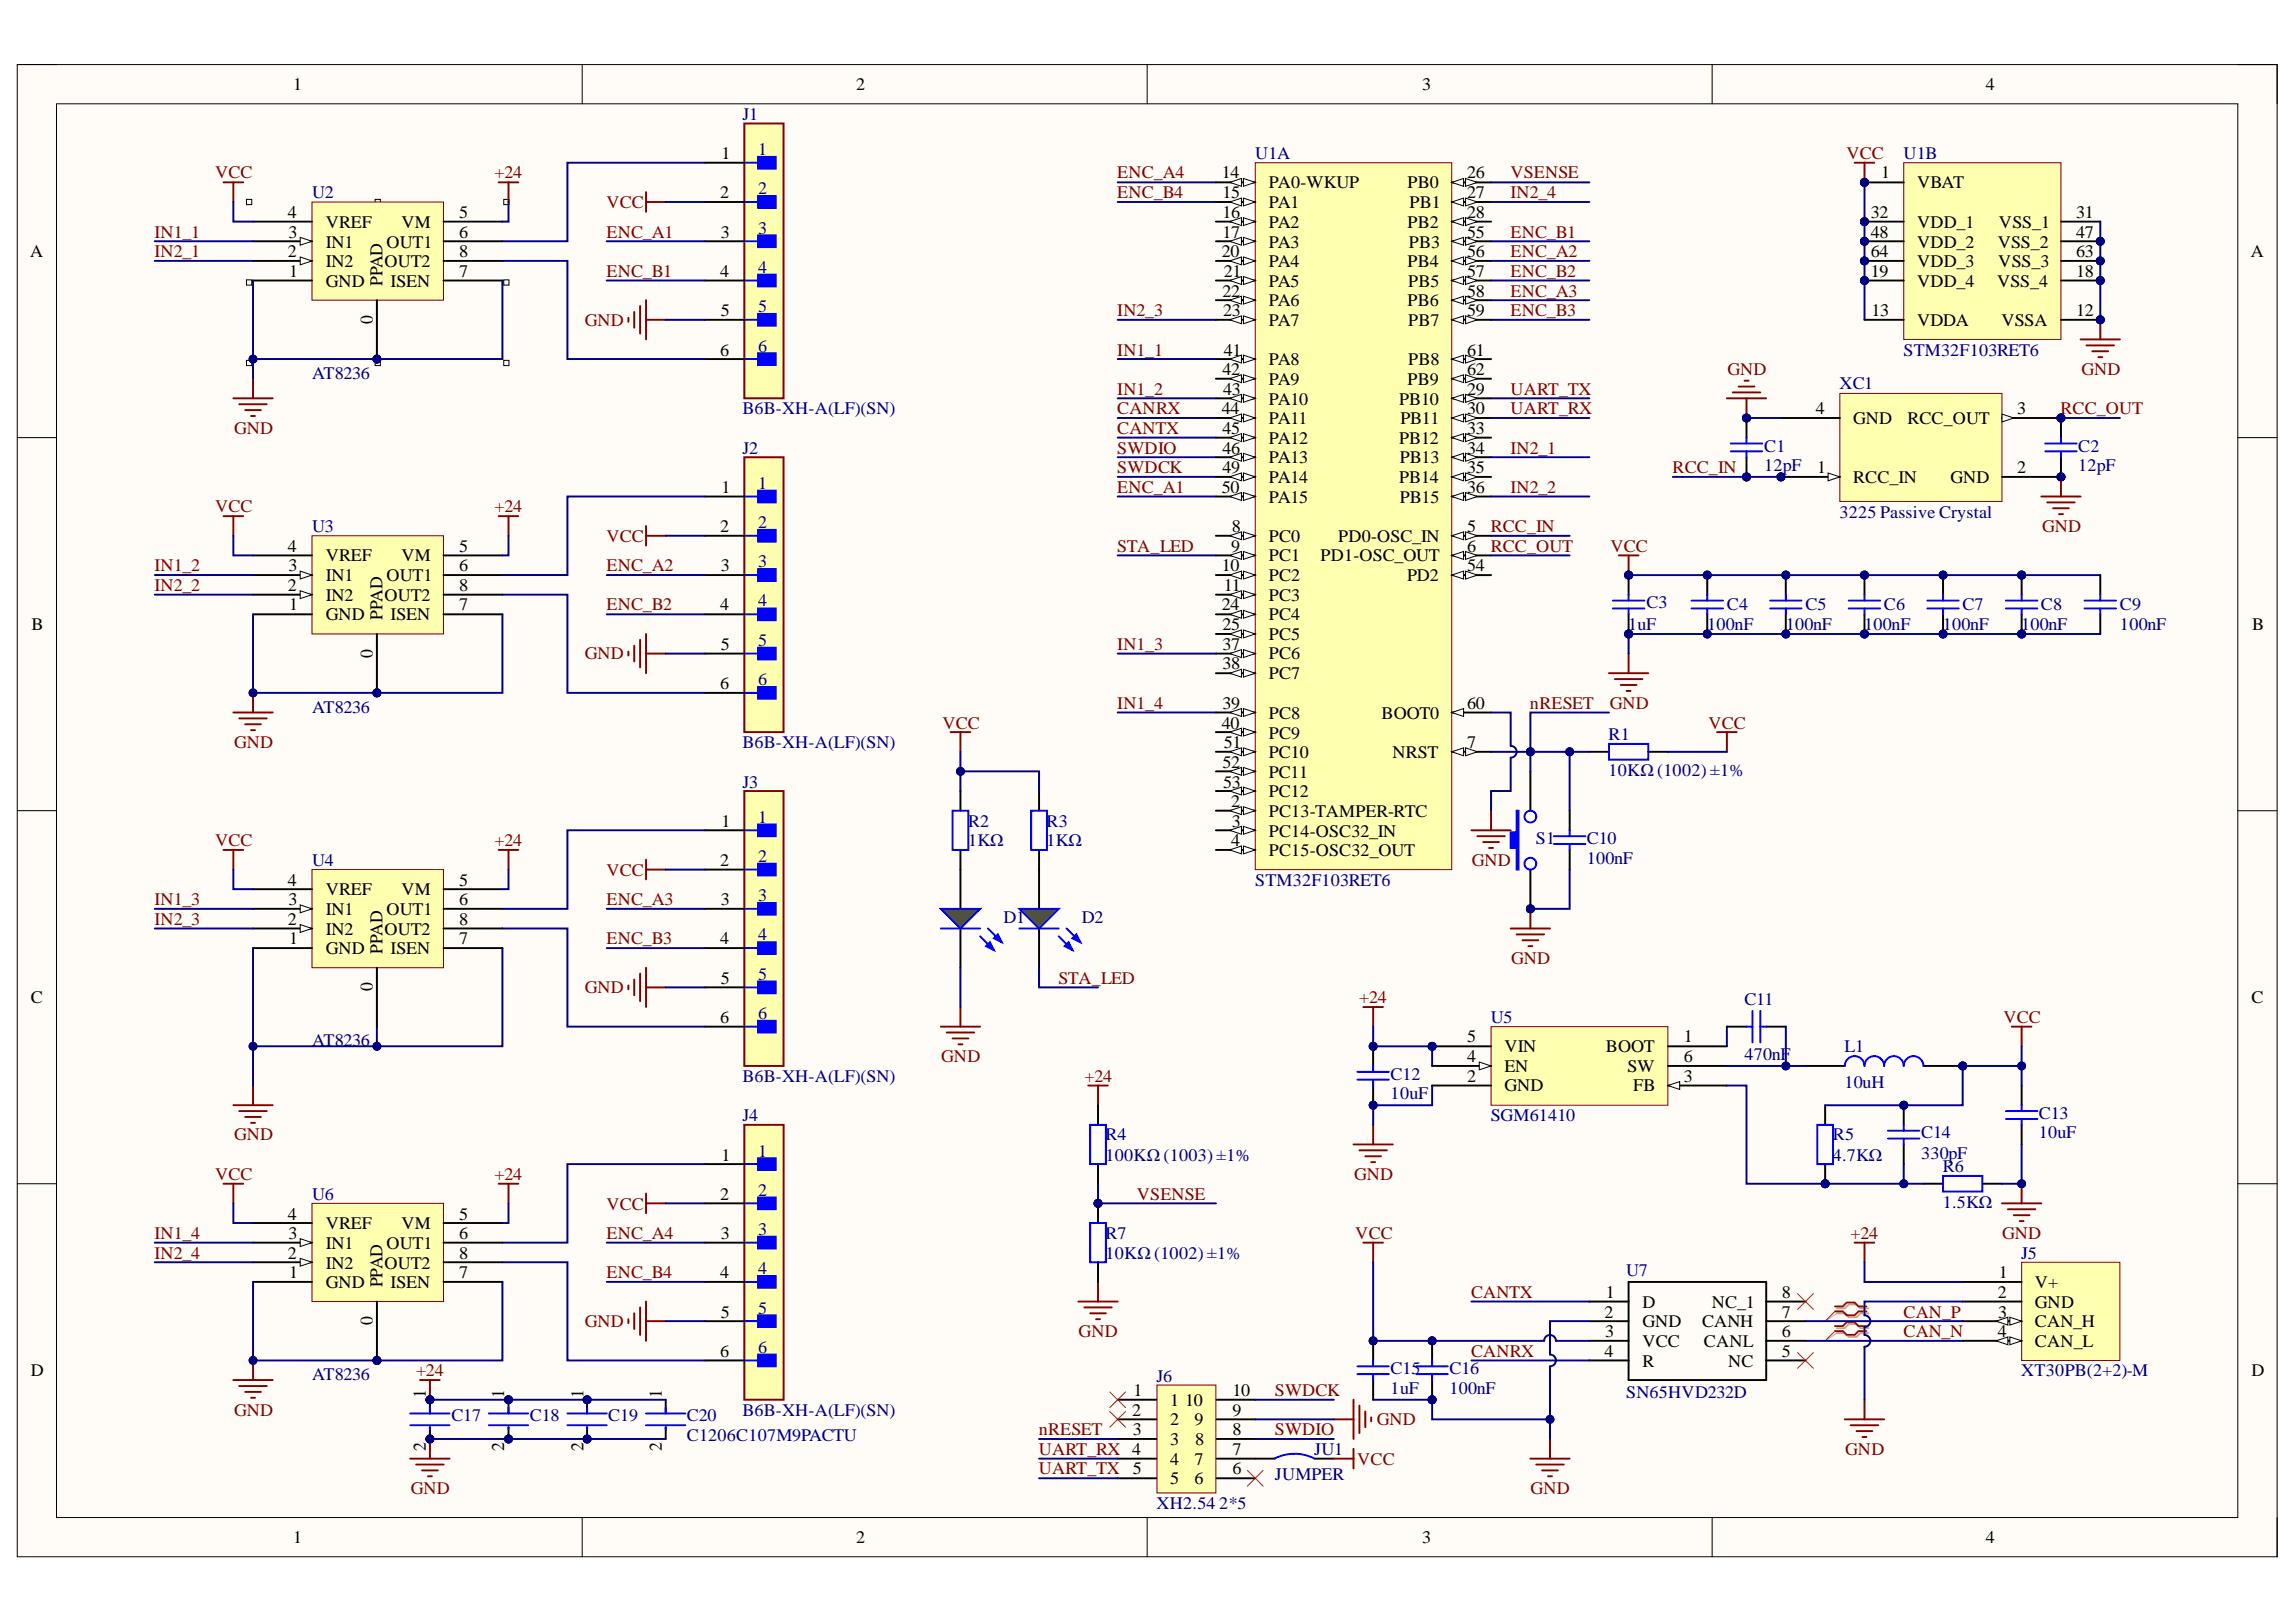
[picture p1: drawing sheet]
<svg xmlns="http://www.w3.org/2000/svg" width="297mm" height="210mm" viewBox="0 0 297 210" stroke-linecap="round" stroke-linejoin="round" font-family="sans-serif">
<defs><g id="words">
<g font-size="2.3">
<text x="37.9" y="11.7">1</text>
<text x="110.8" y="11.7">2</text>
<text x="184" y="11.7">3</text>
<text x="256.9" y="11.7">4</text>
<text x="93.3" y="20.5">1</text>
<text x="158.1" y="23.1">14</text>
<text x="189.8" y="23.1">26</text>
<text x="243.4" y="23.1">1</text>
<text x="37.2" y="28.2">4</text>
<text x="42.1" y="29.5">VREF</text>
<text x="52" y="29.5">VM</text>
<text x="59.4" y="28.2">5</text>
<text x="93.2" y="25.6">2</text>
<text x="158.2" y="25.6">15</text>
<text x="158.2" y="28.2">16</text>
<text x="164.2" y="24.4">PA0-WKUP</text>
<text x="164.2" y="26.9">PA1</text>
<text x="164.2" y="29.5">PA2</text>
<text x="182.1" y="24.4">PB0</text>
<text x="182.1" y="29.5">PB2</text>
<text x="182.4" y="26.9">PB1</text>
<text x="189.8" y="25.6">27</text>
<text x="189.8" y="28.2">28</text>
<text x="242" y="28.2">32</text>
<text x="248" y="24.4">VBAT</text>
<text x="248" y="29.5">VDD_1</text>
<text x="258.6" y="29.5">VSS_1</text>
<text x="268.6" y="28.2">31</text>
<text x="3.9" y="33.3">A</text>
<text x="37.2" y="33.3">2</text>
<text x="37.3" y="30.8">3</text>
<text x="37.4" y="35.9">1</text>
<text x="42.1" y="32.1">IN1</text>
<text x="42.1" y="34.6">IN2</text>
<text x="49.8" y="34.6">OUT2</text>
<text x="50" y="32.1">OUT1</text>
<text x="59.4" y="35.9">7</text>
<text x="59.4" y="33.3">8</text>
<text x="59.4" y="30.8">6</text>
<text x="93.2" y="35.9">4</text>
<text x="93.3" y="30.8">3</text>
<text x="158.1" y="33.3">20</text>
<text x="158.2" y="30.8">17</text>
<text x="158.3" y="35.9">21</text>
<text x="164.2" y="32.1">PA3</text>
<text x="164.2" y="34.6">PA4</text>
<text x="182.1" y="34.6">PB4</text>
<text x="182.3" y="32.1">PB3</text>
<text x="189.8" y="30.8">55</text>
<text x="189.8" y="33.3">56</text>
<text x="189.8" y="35.9">57</text>
<text x="242" y="35.9">19</text>
<text x="242" y="30.8">48</text>
<text x="242" y="33.3">64</text>
<text x="248" y="32.1">VDD_2</text>
<text x="248" y="34.6">VDD_3</text>
<text x="258.4" y="32.1">VSS_2</text>
<text x="258.5" y="34.6">VSS_3</text>
<text x="268.6" y="35.9">18</text>
<text x="268.6" y="30.8">47</text>
<text x="268.6" y="33.3">63</text>
<text x="291.2" y="33.3">A</text>
<text x="42.1" y="37.1">GND</text>
<text x="48.2" y="41.9" transform="rotate(-90 48.2 41.9)">0</text>
<text x="49.5" y="37" transform="rotate(-90 49.5 37)">PPAD</text>
<text x="50.5" y="37.1">ISEN</text>
<text x="93.3" y="40.9">5</text>
<text x="158.2" y="38.4">22</text>
<text x="158.2" y="40.9">23</text>
<text x="164.2" y="37.1">PA5</text>
<text x="164.2" y="39.7">PA6</text>
<text x="182.1" y="39.7">PB6</text>
<text x="182.2" y="37.1">PB5</text>
<text x="189.8" y="38.4">58</text>
<text x="189.8" y="40.9">59</text>
<text x="242.1" y="40.9">13</text>
<text x="248" y="37.1">VDD_4</text>
<text x="258.4" y="37.1">VSS_4</text>
<text x="268.6" y="40.9">12</text>
<text x="93.2" y="46">6</text>
<text x="158.3" y="46">41</text>
<text x="164.2" y="42.2">PA7</text>
<text x="164.2" y="47.3">PA8</text>
<text x="182.2" y="42.2">PB7</text>
<text x="182.2" y="47.3">PB8</text>
<text x="189.8" y="46">61</text>
<text x="248" y="42.2">VDDA</text>
<text x="259" y="42.2">VSSA</text>
<text x="158.1" y="53.6">44</text>
<text x="158.2" y="48.5">42</text>
<text x="158.2" y="51.1">43</text>
<text x="164.2" y="49.8">PA9</text>
<text x="164.2" y="52.4">PA10</text>
<text x="181" y="52.4">PB10</text>
<text x="182.1" y="49.8">PB9</text>
<text x="189.8" y="51.1">29</text>
<text x="189.8" y="53.6">30</text>
<text x="189.8" y="48.5">62</text>
<text x="234.9" y="53.6">4</text>
<text x="261" y="53.6">3</text>
<text x="158.2" y="56.2">45</text>
<text x="158.2" y="58.7">46</text>
<text x="164.2" y="54.9">PA11</text>
<text x="164.2" y="57.4">PA12</text>
<text x="164.2" y="60">PA13</text>
<text x="181" y="57.4">PB12</text>
<text x="181.1" y="60">PB13</text>
<text x="181.2" y="54.9">PB11</text>
<text x="189.8" y="56.2">33</text>
<text x="189.8" y="58.7">34</text>
<text x="239.7" y="54.9">GND</text>
<text x="246.8" y="54.9">RCC_OUT</text>
<text x="93.3" y="63.8">1</text>
<text x="158.1" y="63.8">50</text>
<text x="158.2" y="61.2">49</text>
<text x="164.2" y="62.5">PA14</text>
<text x="164.2" y="65">PA15</text>
<text x="181" y="62.5">PB14</text>
<text x="181.1" y="65">PB15</text>
<text x="189.8" y="61.2">35</text>
<text x="189.8" y="63.8">36</text>
<text x="235.1" y="61.2">1</text>
<text x="239.7" y="62.5">RCC_IN</text>
<text x="252.4" y="62.5">GND</text>
<text x="261" y="61.2">2</text>
<text x="37.2" y="71.4">4</text>
<text x="59.4" y="71.4">5</text>
<text x="93.2" y="68.8">2</text>
<text x="159.3" y="71.4">9</text>
<text x="159.3" y="68.8">8</text>
<text x="164.2" y="70.1">PC0</text>
<text x="173.1" y="70.1">PD0-OSC_IN</text>
<text x="189.8" y="68.8">5</text>
<text x="189.8" y="71.4">6</text>
<text x="37.2" y="76.5">2</text>
<text x="37.3" y="73.9">3</text>
<text x="42.1" y="72.6">VREF</text>
<text x="42.1" y="75.2">IN1</text>
<text x="42.1" y="77.7">IN2</text>
<text x="49.8" y="77.7">OUT2</text>
<text x="50" y="75.2">OUT1</text>
<text x="52" y="72.6">VM</text>
<text x="59.4" y="76.5">8</text>
<text x="59.4" y="73.9">6</text>
<text x="93.3" y="73.9">3</text>
<text x="158.1" y="73.9">10</text>
<text x="158.3" y="76.5">11</text>
<text x="164.2" y="72.6">PC1</text>
<text x="164.2" y="75.2">PC2</text>
<text x="164.2" y="77.7">PC3</text>
<text x="170.9" y="72.6">PD1-OSC_OUT</text>
<text x="182" y="75.2">PD2</text>
<text x="189.8" y="73.9">54</text>
<text x="4.1" y="81.5">B</text>
<text x="37.4" y="79">1</text>
<text x="42.1" y="80.3">GND</text>
<text x="49.5" y="80.3" transform="rotate(-90 49.5 80.3)">PPAD</text>
<text x="50.5" y="80.3">ISEN</text>
<text x="59.4" y="79">7</text>
<text x="93.2" y="79">4</text>
<text x="158.1" y="79">24</text>
<text x="158.2" y="81.5">25</text>
<text x="164.2" y="80.3">PC4</text>
<text x="164.2" y="82.8">PC5</text>
<text x="291.4" y="81.5">B</text>
<text x="48.2" y="85.2" transform="rotate(-90 48.2 85.2)">0</text>
<text x="93.2" y="89.2">6</text>
<text x="93.3" y="84.1">5</text>
<text x="158.2" y="84.1">37</text>
<text x="158.2" y="86.6">38</text>
<text x="164.2" y="85.3">PC6</text>
<text x="164.2" y="87.9">PC7</text>
<text x="158.1" y="94.3">40</text>
<text x="158.2" y="91.8">39</text>
<text x="164.2" y="93">PC8</text>
<text x="164.2" y="95.6">PC9</text>
<text x="178.7" y="93">BOOT0</text>
<text x="189.8" y="91.8">60</text>
<text x="158.2" y="99.4">52</text>
<text x="158.2" y="101.9">53</text>
<text x="158.3" y="96.8">51</text>
<text x="164.2" y="98.1">PC10</text>
<text x="164.2" y="100.6">PC11</text>
<text x="180.2" y="98.1">NRST</text>
<text x="189.8" y="96.8">7</text>
<text x="93.3" y="107">1</text>
<text x="159.3" y="104.5">2</text>
<text x="159.3" y="107">3</text>
<text x="164.2" y="105.7">PC13-TAMPER-RTC</text>
<text x="164.2" y="103.2">PC12</text>
<text x="93.2" y="112.1">2</text>
<text x="159.3" y="109.5">4</text>
<text x="164.2" y="108.3">PC14-OSC32_IN</text>
<text x="164.2" y="110.8">PC15-OSC32_OUT</text>
<text x="37.2" y="114.6">4</text>
<text x="37.2" y="119.7">2</text>
<text x="37.3" y="117.1">3</text>
<text x="42.1" y="115.9">VREF</text>
<text x="42.1" y="118.4">IN1</text>
<text x="50" y="118.4">OUT1</text>
<text x="52" y="115.9">VM</text>
<text x="59.4" y="119.7">8</text>
<text x="59.4" y="117.1">6</text>
<text x="59.4" y="114.6">5</text>
<text x="93.3" y="117.1">3</text>
<text x="37.4" y="122.2">1</text>
<text x="42.1" y="120.9">IN2</text>
<text x="42.1" y="123.5">GND</text>
<text x="49.5" y="123.5" transform="rotate(-90 49.5 123.5)">PPAD</text>
<text x="49.8" y="120.9">OUT2</text>
<text x="50.5" y="123.5">ISEN</text>
<text x="59.4" y="122.2">7</text>
<text x="93.2" y="122.2">4</text>
<text x="4" y="129.8">C</text>
<text x="48.2" y="128.3" transform="rotate(-90 48.2 128.3)">0</text>
<text x="93.3" y="127.3">5</text>
<text x="291.3" y="129.8">C</text>
<text x="93.2" y="132.4">6</text>
<text x="189.8" y="134.9">5</text>
<text x="189.8" y="137.4">4</text>
<text x="194.6" y="136.2">VIN</text>
<text x="207.8" y="136.2">BOOT</text>
<text x="217.8" y="134.9">1</text>
<text x="217.8" y="137.4">6</text>
<text x="189.8" y="140">2</text>
<text x="194.6" y="138.7">EN</text>
<text x="194.6" y="141.2">GND</text>
<text x="210.5" y="138.7">SW</text>
<text x="211.3" y="141.2">FB</text>
<text x="217.8" y="140">3</text>
<text x="93.2" y="155.3">2</text>
<text x="93.3" y="150.2">1</text>
<text x="37.2" y="157.8">4</text>
<text x="37.3" y="160.4">3</text>
<text x="42.1" y="159.1">VREF</text>
<text x="42.1" y="161.6">IN1</text>
<text x="50" y="161.6">OUT1</text>
<text x="52" y="159.1">VM</text>
<text x="59.4" y="160.4">6</text>
<text x="59.4" y="157.8">5</text>
<text x="93.3" y="160.4">3</text>
<text x="37.2" y="162.9">2</text>
<text x="37.4" y="165.4">1</text>
<text x="42.1" y="164.2">IN2</text>
<text x="42.1" y="166.7">GND</text>
<text x="49.5" y="166.6" transform="rotate(-90 49.5 166.6)">PPAD</text>
<text x="49.8" y="164.2">OUT2</text>
<text x="50.5" y="166.7">ISEN</text>
<text x="59.4" y="165.4">7</text>
<text x="59.4" y="162.9">8</text>
<text x="93.2" y="165.4">4</text>
<text x="207.8" y="168">1</text>
<text x="230.5" y="168">8</text>
<text x="258.4" y="168">2</text>
<text x="258.6" y="165.4">1</text>
<text x="263.3" y="166.7">V+</text>
<text x="48.2" y="171.5" transform="rotate(-90 48.2 171.5)">0</text>
<text x="93.3" y="170.5">5</text>
<text x="207.6" y="170.5">2</text>
<text x="207.7" y="173">3</text>
<text x="212.5" y="169.2">D</text>
<text x="212.5" y="171.8">GND</text>
<text x="220.2" y="171.8">CANH</text>
<text x="221.5" y="169.2">NC_1</text>
<text x="230.5" y="170.5">7</text>
<text x="230.5" y="173">6</text>
<text x="258.4" y="173">4</text>
<text x="258.5" y="170.5">3</text>
<text x="263.3" y="169.2">GND</text>
<text x="263.3" y="171.8">CAN_H</text>
<text x="4" y="178.1">D</text>
<text x="93.2" y="175.6">6</text>
<text x="207.6" y="175.6">4</text>
<text x="212.5" y="174.3">VCC</text>
<text x="212.5" y="176.8">R</text>
<text x="220.4" y="174.3">CANL</text>
<text x="223.6" y="176.8">NC</text>
<text x="230.5" y="175.6">5</text>
<text x="263.3" y="174.3">CAN_L</text>
<text x="291.3" y="178.1">D</text>
<text x="55.1" y="180.9" transform="rotate(-90 55.1 180.9)">1</text>
<text x="65.2" y="180.9" transform="rotate(-90 65.2 180.9)">1</text>
<text x="75.5" y="180.9" transform="rotate(-90 75.5 180.9)">1</text>
<text x="85.6" y="180.9" transform="rotate(-90 85.6 180.9)">1</text>
<text x="146.5" y="183.2">2</text>
<text x="146.6" y="185.7">3</text>
<text x="146.7" y="180.7">1</text>
<text x="151.4" y="181.9">1</text>
<text x="151.4" y="184.5">2</text>
<text x="153.3" y="181.9">10</text>
<text x="154.5" y="184.5">9</text>
<text x="159.4" y="185.7">8</text>
<text x="159.4" y="183.2">9</text>
<text x="159.4" y="180.7">10</text>
<text x="55.1" y="187.8" transform="rotate(-90 55.1 187.8)">2</text>
<text x="65.2" y="187.8" transform="rotate(-90 65.2 187.8)">2</text>
<text x="75.5" y="187.8" transform="rotate(-90 75.5 187.8)">2</text>
<text x="85.6" y="187.8" transform="rotate(-90 85.6 187.8)">2</text>
<text x="146.6" y="190.8">5</text>
<text x="151.4" y="187">3</text>
<text x="151.4" y="189.5">4</text>
<text x="154.5" y="189.5">7</text>
<text x="154.6" y="187">8</text>
<text x="159.4" y="190.8">6</text>
<text x="159.4" y="188.3">7</text>
<text x="151.4" y="192.1">5</text>
<text x="154.5" y="192.1">6</text>
<text x="37.9" y="199.7">1</text>
<text x="110.8" y="199.7">2</text>
<text x="184" y="199.7">3</text>
<text x="256.9" y="199.7">4</text>
</g>
<g font-size="2.3" fill="#000080">
<text x="96" y="15.5">J1</text>
<text x="98.1" y="20">1</text>
<text x="162.4" y="20.5">U1A</text>
<text x="246.3" y="20.5">U1B</text>
<text x="40.4" y="25.6">U2</text>
<text x="98.1" y="25.1">2</text>
<text x="98.1" y="30.3">3</text>
<text x="98.1" y="35.3">4</text>
<text x="98.1" y="40.4">5</text>
<text x="98.1" y="45.5">6</text>
<text x="246.3" y="46">STM32F103RET6</text>
<text x="40.4" y="49.1">AT8236</text>
<text x="96" y="53.6">B6B-XH-A(LF)(SN)</text>
<text x="238" y="50.4">XC1</text>
<text x="96" y="58.7">J2</text>
<text x="228.2" y="58.4">C1</text>
<text x="268.9" y="58.4">C2</text>
<text x="98.1" y="63.3">1</text>
<text x="228.2" y="61">12pF</text>
<text x="268.9" y="61">12pF</text>
<text x="40.4" y="68.8">U3</text>
<text x="98.1" y="68.3">2</text>
<text x="238" y="67">3225 Passive Crystal</text>
<text x="98.1" y="73.4">3</text>
<text x="98.1" y="78.5">4</text>
<text x="98.1" y="83.6">5</text>
<text x="210.6" y="81.5">1uF</text>
<text x="213" y="78.7">C3</text>
<text x="220.9" y="81.5">100nF</text>
<text x="223.4" y="79">C4</text>
<text x="231" y="81.5">100nF</text>
<text x="233.6" y="79">C5</text>
<text x="241.2" y="81.5">100nF</text>
<text x="243.7" y="79">C6</text>
<text x="251.3" y="81.5">100nF</text>
<text x="253.9" y="79">C7</text>
<text x="261.5" y="81.5">100nF</text>
<text x="264" y="79">C8</text>
<text x="274.3" y="79">C9</text>
<text x="274.3" y="81.5">100nF</text>
<text x="98.1" y="88.6">6</text>
<text x="40.4" y="92.3">AT8236</text>
<text x="208.1" y="95.8">R1</text>
<text x="96" y="96.8">B6B-XH-A(LF)(SN)</text>
<text x="96" y="101.9">J3</text>
<text x="208.1" y="100.4">10KΩ (1002) ±1%</text>
<text x="98.1" y="106.5">1</text>
<text x="125.2" y="107">R2</text>
<text x="135.4" y="107">R3</text>
<text x="40.4" y="112.1">U4</text>
<text x="98.1" y="111.6">2</text>
<text x="125.2" y="109.5">1KΩ</text>
<text x="135.4" y="109.5">1KΩ</text>
<text x="198.7" y="109.3">S1</text>
<text x="205.3" y="109.3">C10</text>
<text x="205.3" y="111.8">100nF</text>
<text x="98.1" y="116.6">3</text>
<text x="129.8" y="119.4">D1</text>
<text x="140" y="119.4">D2</text>
<text x="162.4" y="114.6">STM32F103RET6</text>
<text x="98.1" y="121.7">4</text>
<text x="98.1" y="126.8">5</text>
<text x="98.1" y="131.9">6</text>
<text x="225.7" y="130.1">C11</text>
<text x="40.4" y="135.4">AT8236</text>
<text x="192.9" y="132.4">U5</text>
<text x="225.7" y="137.2">470nF</text>
<text x="238.6" y="136.2">L1</text>
<text x="96" y="140">B6B-XH-A(LF)(SN)</text>
<text x="179.9" y="139.7">C12</text>
<text x="179.9" y="142.3">10uF</text>
<text x="238.6" y="140.7">10uH</text>
<text x="96" y="145">J4</text>
<text x="98.1" y="149.7">1</text>
<text x="143" y="147.6">R4</text>
<text x="192.9" y="145">SGM61410</text>
<text x="237.1" y="147.6">R5</text>
<text x="248.5" y="147.3">C14</text>
<text x="248.5" y="150">330pF</text>
<text x="263.8" y="144.8">C13</text>
<text x="263.8" y="147.3">10uF</text>
<text x="40.4" y="155.3">U6</text>
<text x="98.1" y="154.8">2</text>
<text x="143" y="150.2">100KΩ (1003) ±1%</text>
<text x="237.1" y="150.2">4.7KΩ</text>
<text x="251.3" y="151.7">R6</text>
<text x="98.1" y="159.8">3</text>
<text x="143" y="160.4">R7</text>
<text x="251.3" y="156.3">1.5KΩ</text>
<text x="98.1" y="164.9">4</text>
<text x="143" y="162.9">10KΩ (1002) ±1%</text>
<text x="210.4" y="165.2">U7</text>
<text x="261.5" y="162.9">J5</text>
<text x="98.1" y="170">5</text>
<text x="40.4" y="178.6">AT8236</text>
<text x="98.1" y="175.1">6</text>
<text x="149.6" y="178.8">J6</text>
<text x="179.9" y="177.9">C15</text>
<text x="187.5" y="177.9">C16</text>
<text x="261.5" y="178.1">XT30PB(2+2)-M</text>
<text x="58.4" y="184">C17</text>
<text x="68.5" y="184">C18</text>
<text x="78.7" y="184">C19</text>
<text x="88.9" y="184">C20</text>
<text x="96" y="183.2">B6B-XH-A(LF)(SN)</text>
<text x="179.9" y="180.4">1uF</text>
<text x="187.5" y="180.4">100nF</text>
<text x="210.4" y="180.9">SN65HVD232D</text>
<text x="88.9" y="186.5">C1206C107M9PACTU</text>
<text x="164.9" y="191.6">JUMPER</text>
<text x="170" y="188.3">JU1</text>
<text x="149.6" y="195.3">XH2.54</text>
<text x="157.7" y="195.3">2*5</text>
</g>
<g font-size="2.3" fill="#800000">
<text x="27.8" y="23.1">VCC</text>
<text x="64" y="23.1">+24</text>
<text x="144.5" y="23.1">ENC_A4</text>
<text x="195.4" y="23.1">VSENSE</text>
<text x="238.9" y="20.5">VCC</text>
<text x="78.4" y="26.9">VCC</text>
<text x="144.5" y="25.6">ENC_B4</text>
<text x="195.4" y="25.6">IN2_4</text>
<text x="20" y="30.8">IN1_1</text>
<text x="20" y="33.3">IN2_1</text>
<text x="78.4" y="30.8">ENC_A1</text>
<text x="78.4" y="35.9">ENC_B1</text>
<text x="195.4" y="30.8">ENC_B1</text>
<text x="195.4" y="33.3">ENC_A2</text>
<text x="195.4" y="35.9">ENC_B2</text>
<text x="144.5" y="40.9">IN2_3</text>
<text x="195.4" y="38.4">ENC_A3</text>
<text x="195.4" y="40.9">ENC_B3</text>
<text x="75.7" y="42.2">GND</text>
<text x="144.5" y="46">IN1_1</text>
<text x="144.5" y="51.1">IN1_2</text>
<text x="144.5" y="53.6">CANRX</text>
<text x="195.4" y="51.1">UART_TX</text>
<text x="195.4" y="53.6">UART_RX</text>
<text x="223.5" y="48.5">GND</text>
<text x="266.6" y="53.6">RCC_OUT</text>
<text x="269.3" y="48.5">GND</text>
<text x="30.3" y="56.2">GND</text>
<text x="144.5" y="58.7">SWDIO</text>
<text x="144.5" y="56.2">CANTX</text>
<text x="195.4" y="58.7">IN2_1</text>
<text x="144.5" y="61.2">SWDCK</text>
<text x="144.5" y="63.8">ENC_A1</text>
<text x="195.4" y="63.8">IN2_2</text>
<text x="216.4" y="61.2">RCC_IN</text>
<text x="27.8" y="66.3">VCC</text>
<text x="64" y="66.3">+24</text>
<text x="78.4" y="70.1">VCC</text>
<text x="144.5" y="71.4">STA_LED</text>
<text x="192.9" y="68.8">RCC_IN</text>
<text x="192.9" y="71.4">RCC_OUT</text>
<text x="208.3" y="71.4">VCC</text>
<text x="264.2" y="68.8">GND</text>
<text x="20" y="73.9">IN1_2</text>
<text x="20" y="76.5">IN2_2</text>
<text x="78.4" y="73.9">ENC_A2</text>
<text x="78.4" y="79">ENC_B2</text>
<text x="75.7" y="85.3">GND</text>
<text x="144.5" y="84.1">IN1_3</text>
<text x="121.9" y="94.3">VCC</text>
<text x="144.5" y="91.8">IN1_4</text>
<text x="197.9" y="91.8">nRESET</text>
<text x="208.3" y="91.8">GND</text>
<text x="221" y="94.3">VCC</text>
<text x="30.3" y="96.8">GND</text>
<text x="27.8" y="109.5">VCC</text>
<text x="64" y="109.5">+24</text>
<text x="78.4" y="113.3">VCC</text>
<text x="190.4" y="112.1">GND</text>
<text x="20" y="117.1">IN1_3</text>
<text x="20" y="119.7">IN2_3</text>
<text x="78.4" y="117.1">ENC_A3</text>
<text x="78.4" y="122.2">ENC_B3</text>
<text x="195.5" y="124.7">GND</text>
<text x="75.7" y="128.6">GND</text>
<text x="136.9" y="127.3">STA_LED</text>
<text x="175.9" y="129.8">+24</text>
<text x="121.8" y="137.4">GND</text>
<text x="259.2" y="132.4">VCC</text>
<text x="140.3" y="140">+24</text>
<text x="30.3" y="147.6">GND</text>
<text x="27.8" y="152.7">VCC</text>
<text x="64" y="152.7">+24</text>
<text x="147.1" y="155.3">VSENSE</text>
<text x="175.2" y="152.7">GND</text>
<text x="20" y="160.4">IN1_4</text>
<text x="78.4" y="156.6">VCC</text>
<text x="78.4" y="160.4">ENC_A4</text>
<text x="175.3" y="160.4">VCC</text>
<text x="239.4" y="160.4">+24</text>
<text x="259" y="160.4">GND</text>
<text x="20" y="162.9">IN2_4</text>
<text x="78.4" y="165.4">ENC_B4</text>
<text x="190.3" y="168">CANTX</text>
<text x="75.7" y="171.8">GND</text>
<text x="139.5" y="173">GND</text>
<text x="246.3" y="170.5">CAN_P</text>
<text x="246.3" y="173">CAN_N</text>
<text x="53.8" y="178.1">+24</text>
<text x="190.3" y="175.6">CANRX</text>
<text x="30.3" y="183.2">GND</text>
<text x="134.4" y="185.7">nRESET</text>
<text x="164.9" y="180.7">SWDCK</text>
<text x="164.9" y="185.7">SWDIO</text>
<text x="178.1" y="184.5">GND</text>
<text x="134.4" y="188.3">UART_RX 4</text>
<text x="134.4" y="190.8">UART_TX</text>
<text x="175.6" y="189.5">VCC</text>
<text x="238.7" y="188.3">GND</text>
<text x="53.1" y="193.3">GND</text>
<text x="198" y="193.3">GND</text>
</g>
</g></defs>
<path d="M2.2 8.4h292.4v193.1h-292.4z" fill-rule="evenodd" fill="#fffcf8"/>
<path d="M2.2 8.4h292.4v193.1h-292.4z" fill="none" stroke="#000" stroke-width=".13"/>
<path d="M7.3 13.4h282.2v183h-282.2z" fill-rule="evenodd" fill="#fffcf8"/>
<g fill="none" stroke="#000" stroke-width=".13">
<path d="M2.2 8.4h5.1M7.3 13.4h282.2v183h-282.2zM75.3 8.4v5M148.4 8.4v5M221.5 8.4v5M289.5 8.4h5.1v5M2.2 56.6h5.1M289.5 56.6h5.1M2.2 104.9h5.1M289.5 104.9h5.1M2.2 153.2h5.1M289.5 153.2h5.1"/>
<path d="M75.3 196.4v5.1M148.4 196.4v5.1M221.5 196.4v5.1M294.6 196.4v5.1"/>
</g>
<circle cx="185.3" cy="135.4" r=".51" fill="#000080"/>
<circle cx="185.3" cy="135.4" r=".51" fill="none" stroke="#000080" stroke-width=".13"/>
<path d="M192.9 132.9h22.9v10.1h-22.9z" fill-rule="evenodd" fill="#ffffb0"/>
<path d="M192.9 132.9h22.9v10.1h-22.9z" fill="none" stroke="#800000" stroke-width=".13"/>
<path d="M185.3 135.4h7.6" fill="none" stroke="#000" stroke-width=".25"/>
<circle cx="185.3" cy="135.4" r=".51" fill="#000080"/>
<circle cx="185.3" cy="135.4" r=".51" fill="none" stroke="#000080" stroke-width=".13"/>
<path d="M185.3 137.9h7.6" fill="none" stroke="#000" stroke-width=".25"/>
<path d="M191.4 137.4l1.5 .5-1.5 .6z" fill="#f8fcff"/>
<path d="M191.4 137.4l1.5 .5-1.5 .6z" fill="none" stroke="#000" stroke-width=".13"/>
<path d="M215.8 135.4h7.6M215.8 137.9h7.6M185.3 140.5h7.6M215.8 140.5h7.6" fill="none" stroke="#000" stroke-width=".25"/>
<path d="M215.8 140.5l1.5-.5v1z" fill="#f8fcff"/>
<path d="M215.8 140.5l1.5-.5v1z" fill="none" stroke="#000" stroke-width=".13"/>
<path d="M176.4 130.3h2.5M177.6 130.3v2.6M175.1 148.1h5.1M175.9 148.9h3.5M176.6 149.6h2.1M177.4 150.4h.5M177.6 145.6v2.5" fill="none" stroke="#800000" stroke-width=".25"/>
<circle cx="177.6" cy="143" r=".51" fill="#000080"/>
<circle cx="177.6" cy="143" r=".51" fill="none" stroke="#000080" stroke-width=".13"/>
<circle cx="177.6" cy="135.4" r=".51" fill="#000080"/>
<circle cx="177.6" cy="135.4" r=".51" fill="none" stroke="#000080" stroke-width=".13"/>
<path d="M177.6 140.5v2.5" fill="none" stroke="#000" stroke-width=".25"/>
<circle cx="177.6" cy="143" r=".51" fill="#000080"/>
<circle cx="177.6" cy="143" r=".51" fill="none" stroke="#000080" stroke-width=".13"/>
<path d="M177.6 135.4v2.5" fill="none" stroke="#000" stroke-width=".25"/>
<circle cx="177.6" cy="135.4" r=".51" fill="#000080"/>
<circle cx="177.6" cy="135.4" r=".51" fill="none" stroke="#000080" stroke-width=".13"/>
<path d="M175.6 138.7h4.1M175.6 139.7h4.1M177.6 137.9v.8M177.6 139.7v.8M259.5 143.8h4.1M259.5 144.8h4.1M261.5 143v.8M261.5 144.8v.8" fill="none" stroke="#00f" stroke-width=".25"/>
<path d="M261.5 140.5v2.5M261.5 145.6v2.5" fill="none" stroke="#000" stroke-width=".25"/>
<circle cx="236.1" cy="153.2" r=".51" fill="#000080"/>
<circle cx="236.1" cy="153.2" r=".51" fill="none" stroke="#000080" stroke-width=".13"/>
<path d="M236.1 143v2.6M236.1 150.7v2.5" fill="none" stroke="#000" stroke-width=".25"/>
<circle cx="236.1" cy="153.2" r=".51" fill="#000080"/>
<circle cx="236.1" cy="153.2" r=".51" fill="none" stroke="#000080" stroke-width=".13"/>
<path d="M235.1 145.6h2v5.1h-2zM251.4 152.2h5.1v2h-5.1z" fill="none" stroke="#00f" stroke-width=".25"/>
<path d="M248.8 153.2h2.6M256.5 153.2h2.5" fill="none" stroke="#000" stroke-width=".25"/>
<circle cx="246.3" cy="143" r=".51" fill="#000080"/>
<circle cx="246.3" cy="143" r=".51" fill="none" stroke="#000080" stroke-width=".13"/>
<path d="M246.3 143v2.6M246.3 148.1v2.6" fill="none" stroke="#000" stroke-width=".25"/>
<circle cx="246.3" cy="143" r=".51" fill="#000080"/>
<circle cx="246.3" cy="143" r=".51" fill="none" stroke="#000080" stroke-width=".13"/>
<path d="M244.3 146.3h4M244.3 147.3h4M246.3 145.6v.7M246.3 147.3v.8" fill="none" stroke="#00f" stroke-width=".25"/>
<path d="M260.3 132.9h2.5M261.5 132.9v2.5" fill="none" stroke="#800000" stroke-width=".25"/>
<circle cx="253.9" cy="137.9" r=".51" fill="#000080"/>
<circle cx="253.9" cy="137.9" r=".51" fill="none" stroke="#000080" stroke-width=".13"/>
<path d="M233.6 137.9h5.1M248.8 137.9h5.1" fill="none" stroke="#000" stroke-width=".25"/>
<circle cx="253.9" cy="137.9" r=".51" fill="#000080"/>
<circle cx="253.9" cy="137.9" r=".51" fill="none" stroke="#000080" stroke-width=".13"/>
<path d="M225.9 132.9h.8M226.7 130.8v4.1M227.7 130.8v4.1M227.7 132.9h.8M238.7 137.9a1.27 1.27 0 0 1 1.2-1.2 1.27 1.27 0 0 1 1.3 1.2 1.27 1.27 0 0 1 1.3-1.2 1.27 1.27 0 0 1 1.3 1.2 1.27 1.27 0 0 1 1.2-1.2 1.27 1.27 0 0 1 1.3 1.2 1.27 1.27 0 0 1 1.3-1.2 1.27 1.27 0 0 1 1.2 1.2" fill="none" stroke="#00f" stroke-width=".25"/>
<path d="M223.4 132.9h2.5M228.5 132.9h2.5" fill="none" stroke="#000" stroke-width=".25"/>
<circle cx="198" cy="117.6" r=".51" fill="#000080"/>
<circle cx="198" cy="117.6" r=".51" fill="none" stroke="#000080" stroke-width=".13"/>
<path d="M198 112.5v5.1" fill="none" stroke="#000" stroke-width=".25"/>
<circle cx="198" cy="117.6" r=".51" fill="#000080"/>
<circle cx="198" cy="117.6" r=".51" fill="none" stroke="#000080" stroke-width=".13"/>
<path d="M198 99.8v5.1" fill="none" stroke="#000" stroke-width=".25"/>
<path d="M196.2 104.9h.3v7.6h-.3v-2.8h-.8v-2h.8z" fill-rule="evenodd" fill="#00f"/>
<g fill="none" stroke="#00f" stroke-width=".25">
<path d="M196.2 104.9h.3v7.6h-.3v-2.8h-.8v-2h.8z"/>
<circle cx="198" cy="111.8" r=".76"/>
<circle cx="198" cy="105.7" r=".76"/>
</g>
<path d="M198 117.6v2.6M195.4 120.2h5.1M196.2 120.9h3.6M197 121.7h2M197.7 122.4h.5" fill="none" stroke="#800000" stroke-width=".25"/>
<circle cx="198" cy="117.6" r=".51" fill="#000080"/>
<circle cx="198" cy="117.6" r=".51" fill="none" stroke="#000080" stroke-width=".13"/>
<path d="M205.6 97.3h2.6M213.2 97.3h2.6M203.1 104.9v2.6M203.1 110v2.5" fill="none" stroke="#000" stroke-width=".25"/>
<path d="M208.2 96.3h5v2h-5zM201 108.2h4.1M201 109.2h4.1M203.1 107.5v.7M203.1 109.2v.8" fill="none" stroke="#00f" stroke-width=".25"/>
<path d="M222.1 94.7h2.6M223.4 94.7v2.6" fill="none" stroke="#800000" stroke-width=".25"/>
<circle cx="230.4" cy="61.7" r=".51" fill="#000080"/>
<circle cx="230.4" cy="61.7" r=".51" fill="none" stroke="#000080" stroke-width=".13"/>
<circle cx="266.6" cy="54.1" r=".51" fill="#000080"/>
<circle cx="266.6" cy="54.1" r=".51" fill="none" stroke="#000080" stroke-width=".13"/>
<circle cx="266.6" cy="61.7" r=".51" fill="#000080"/>
<circle cx="266.6" cy="61.7" r=".51" fill="none" stroke="#000080" stroke-width=".13"/>
<path d="M238 50.9h21v14h-21z" fill-rule="evenodd" fill="#ffffb0"/>
<path d="M238 50.9h21v14h-21z" fill="none" stroke="#800000" stroke-width=".13"/>
<path d="M230.4 54.1h7.6M230.4 61.7h7.6" fill="none" stroke="#000" stroke-width=".25"/>
<path d="M236.5 61.2l1.5 .5-1.5 .5z" fill="#f8fcff"/>
<path d="M236.5 61.2l1.5 .5-1.5 .5z" fill="none" stroke="#000" stroke-width=".13"/>
<circle cx="230.4" cy="61.7" r=".51" fill="#000080"/>
<circle cx="230.4" cy="61.7" r=".51" fill="none" stroke="#000080" stroke-width=".13"/>
<path d="M259 54.1h7.6" fill="none" stroke="#000" stroke-width=".25"/>
<path d="M259 53.6l1.5 .5-1.5 .5z" fill="#f8fcff"/>
<path d="M259 53.6l1.5 .5-1.5 .5z" fill="none" stroke="#000" stroke-width=".13"/>
<circle cx="266.6" cy="54.1" r=".51" fill="#000080"/>
<circle cx="266.6" cy="54.1" r=".51" fill="none" stroke="#000080" stroke-width=".13"/>
<path d="M259 61.7h7.6" fill="none" stroke="#000" stroke-width=".25"/>
<circle cx="266.6" cy="61.7" r=".51" fill="#000080"/>
<circle cx="266.6" cy="61.7" r=".51" fill="none" stroke="#000080" stroke-width=".13"/>
<path d="M190.4 107.5h5M191.1 108.2h3.6M191.9 109h2M192.6 109.7h.6M192.9 104.9v2.6" fill="none" stroke="#800000" stroke-width=".25"/>
<circle cx="225.9" cy="61.7" r=".51" fill="#000080"/>
<circle cx="225.9" cy="61.7" r=".51" fill="none" stroke="#000080" stroke-width=".13"/>
<circle cx="225.9" cy="54.1" r=".51" fill="#000080"/>
<circle cx="225.9" cy="54.1" r=".51" fill="none" stroke="#000080" stroke-width=".13"/>
<path d="M225.9 59.2v2.5" fill="none" stroke="#000" stroke-width=".25"/>
<circle cx="225.9" cy="61.7" r=".51" fill="#000080"/>
<circle cx="225.9" cy="61.7" r=".51" fill="none" stroke="#000080" stroke-width=".13"/>
<path d="M225.9 54.1v2.5" fill="none" stroke="#000" stroke-width=".25"/>
<circle cx="225.9" cy="54.1" r=".51" fill="#000080"/>
<circle cx="225.9" cy="54.1" r=".51" fill="none" stroke="#000080" stroke-width=".13"/>
<path d="M223.9 57.4h4.1M223.9 58.4h4.1M225.9 56.6v.8M225.9 58.4v.8" fill="none" stroke="#00f" stroke-width=".25"/>
<circle cx="266.6" cy="61.7" r=".51" fill="#000080"/>
<circle cx="266.6" cy="61.7" r=".51" fill="none" stroke="#000080" stroke-width=".13"/>
<circle cx="266.6" cy="54.1" r=".51" fill="#000080"/>
<circle cx="266.6" cy="54.1" r=".51" fill="none" stroke="#000080" stroke-width=".13"/>
<path d="M266.6 59.2v2.5" fill="none" stroke="#000" stroke-width=".25"/>
<circle cx="266.6" cy="61.7" r=".51" fill="#000080"/>
<circle cx="266.6" cy="61.7" r=".51" fill="none" stroke="#000080" stroke-width=".13"/>
<path d="M266.6 54.1v2.5" fill="none" stroke="#000" stroke-width=".25"/>
<circle cx="266.6" cy="54.1" r=".51" fill="#000080"/>
<circle cx="266.6" cy="54.1" r=".51" fill="none" stroke="#000080" stroke-width=".13"/>
<path d="M264.6 57.4h4.1M264.6 58.4h4.1M266.6 56.6v.8M266.6 58.4v.8" fill="none" stroke="#00f" stroke-width=".25"/>
<path d="M264.1 64.3h5.1M264.9 65h3.5M265.6 65.8h2M266.4 66.5h.5M266.6 61.7v2.6" fill="none" stroke="#800000" stroke-width=".25"/>
<circle cx="266.6" cy="61.7" r=".51" fill="#000080"/>
<circle cx="266.6" cy="61.7" r=".51" fill="none" stroke="#000080" stroke-width=".13"/>
<path d="M223.4 51.5h5.1M224.2 50.8h3.5M224.9 50h2.1M225.7 49.3h.5M225.9 51.5v2.6" fill="none" stroke="#800000" stroke-width=".25"/>
<circle cx="225.9" cy="54.1" r=".51" fill="#000080"/>
<circle cx="225.9" cy="54.1" r=".51" fill="none" stroke="#000080" stroke-width=".13"/>
<circle cx="266.6" cy="54.1" r=".51" fill="#000080"/>
<circle cx="266.6" cy="54.1" r=".51" fill="none" stroke="#000080" stroke-width=".13"/>
<path d="M209.4 71.9h2.6M210.7 71.9v2.5" fill="none" stroke="#800000" stroke-width=".25"/>
<circle cx="210.7" cy="74.4" r=".51" fill="#000080"/>
<circle cx="210.7" cy="74.4" r=".51" fill="none" stroke="#000080" stroke-width=".13"/>
<path d="M208.2 87.1h5M208.9 87.9h3.6M209.7 88.6h2M210.4 89.4h.5M210.7 84.6v2.5" fill="none" stroke="#800000" stroke-width=".25"/>
<circle cx="210.7" cy="82" r=".51" fill="#000080"/>
<circle cx="210.7" cy="82" r=".51" fill="none" stroke="#000080" stroke-width=".13"/>
<circle cx="210.7" cy="74.4" r=".51" fill="#000080"/>
<circle cx="210.7" cy="74.4" r=".51" fill="none" stroke="#000080" stroke-width=".13"/>
<path d="M210.7 79.5v2.5" fill="none" stroke="#000" stroke-width=".25"/>
<circle cx="210.7" cy="82" r=".51" fill="#000080"/>
<circle cx="210.7" cy="82" r=".51" fill="none" stroke="#000080" stroke-width=".13"/>
<path d="M210.7 74.4v2.6" fill="none" stroke="#000" stroke-width=".25"/>
<circle cx="210.7" cy="74.4" r=".51" fill="#000080"/>
<circle cx="210.7" cy="74.4" r=".51" fill="none" stroke="#000080" stroke-width=".13"/>
<path d="M208.7 77.7h4M208.7 78.7h4M210.7 77v.7M210.7 78.7v.8" fill="none" stroke="#00f" stroke-width=".25"/>
<circle cx="220.9" cy="82" r=".51" fill="#000080"/>
<circle cx="220.9" cy="82" r=".51" fill="none" stroke="#000080" stroke-width=".13"/>
<circle cx="220.9" cy="74.4" r=".51" fill="#000080"/>
<circle cx="220.9" cy="74.4" r=".51" fill="none" stroke="#000080" stroke-width=".13"/>
<path d="M220.9 79.5v2.5" fill="none" stroke="#000" stroke-width=".25"/>
<circle cx="220.9" cy="82" r=".51" fill="#000080"/>
<circle cx="220.9" cy="82" r=".51" fill="none" stroke="#000080" stroke-width=".13"/>
<path d="M220.9 74.4v2.6" fill="none" stroke="#000" stroke-width=".25"/>
<circle cx="220.9" cy="74.4" r=".51" fill="#000080"/>
<circle cx="220.9" cy="74.4" r=".51" fill="none" stroke="#000080" stroke-width=".13"/>
<path d="M218.8 77.7h4.1M218.8 78.7h4.1M220.9 77v.7M220.9 78.7v.8" fill="none" stroke="#00f" stroke-width=".25"/>
<path d="M205.6 168.4h5.1M205.6 171h5.1M205.6 173.5h5.1M205.6 176.1h5.1M210.7 165.9h17.8v12.7h-17.8zM228.5 168.4h5.1M228.5 171h5.1M228.5 173.5h5.1M228.5 176.1h5.1" fill="none" stroke="#000" stroke-width=".25"/>
<path d="M261.5 163.3h12.8v12.8h-12.8z" fill-rule="evenodd" fill="#ffffb0"/>
<path d="M261.5 163.3h12.8v12.8h-12.8z" fill="none" stroke="#800000" stroke-width=".13"/>
<path d="M253.9 165.9h7.6M253.9 168.4h7.6M253.9 171h7.6" fill="none" stroke="#000" stroke-width=".25"/>
<path d="M260 170.5l1.5 .5-1.5 .5z" fill="#f8fcff"/>
<path d="M260 170.5l1.5 .5-1.5 .5z" fill="none" stroke="#000" stroke-width=".13"/>
<path d="M258.2 171l1.6-.5v1z" fill="#f8fcff"/>
<path d="M258.2 171l1.6-.5v1z" fill="none" stroke="#000" stroke-width=".13"/>
<path d="M253.9 173.5h7.6" fill="none" stroke="#000" stroke-width=".25"/>
<path d="M260 173l1.5 .5-1.5 .5z" fill="#f8fcff"/>
<path d="M260 173l1.5 .5-1.5 .5z" fill="none" stroke="#000" stroke-width=".13"/>
<path d="M258.2 173.5l1.6-.5v1z" fill="#f8fcff"/>
<path d="M258.2 173.5l1.6-.5v1z" fill="none" stroke="#000" stroke-width=".13"/>
<path d="M232.6 167.4l2 2M232.6 175l2 2.1M234.6 167.4l-2 2M234.6 175l-2 2.1" fill="none" stroke="#f00" stroke-width=".13"/>
<g fill="none" stroke="#800000" stroke-width=".25">
<path d="M176.4 160.8h2.5M177.6 160.8v2.5M239.9 160.8h2.6M241.2 160.8v2.5M198 188.8h5.1M198.8 189.5h3.5M199.5 190.3h2M200.3 191h.5M200.5 186.2v2.6M238.7 183.7h5.1M239.4 184.4h3.6M240.2 185.2h2"/>
<path d="M240.9 186h.6M241.2 181.1v2.6"/>
</g>
<circle cx="177.6" cy="173.5" r=".51" fill="#000080"/>
<circle cx="177.6" cy="173.5" r=".51" fill="none" stroke="#000080" stroke-width=".13"/>
<path d="M177.6 173.5v2.6M177.6 178.6v2.5" fill="none" stroke="#000" stroke-width=".25"/>
<circle cx="177.6" cy="173.5" r=".51" fill="#000080"/>
<circle cx="177.6" cy="173.5" r=".51" fill="none" stroke="#000080" stroke-width=".13"/>
<path d="M175.6 176.8h4.1M175.6 177.8h4.1M177.6 176.1v.7M177.6 177.8v.8" fill="none" stroke="#00f" stroke-width=".25"/>
<circle cx="185.3" cy="181.1" r=".51" fill="#000080"/>
<circle cx="185.3" cy="181.1" r=".51" fill="none" stroke="#000080" stroke-width=".13"/>
<circle cx="185.3" cy="173.5" r=".51" fill="#000080"/>
<circle cx="185.3" cy="173.5" r=".51" fill="none" stroke="#000080" stroke-width=".13"/>
<path d="M185.3 178.6v2.5" fill="none" stroke="#000" stroke-width=".25"/>
<circle cx="185.3" cy="181.1" r=".51" fill="#000080"/>
<circle cx="185.3" cy="181.1" r=".51" fill="none" stroke="#000080" stroke-width=".13"/>
<path d="M185.3 173.5v2.6" fill="none" stroke="#000" stroke-width=".25"/>
<circle cx="185.3" cy="173.5" r=".51" fill="#000080"/>
<circle cx="185.3" cy="173.5" r=".51" fill="none" stroke="#000080" stroke-width=".13"/>
<path d="M183.2 176.8h4.1M183.2 177.8h4.1M185.3 176.1v.7M185.3 177.8v.8" fill="none" stroke="#00f" stroke-width=".25"/>
<path d="M237.6 169.3h1.1l.5-.5h1l.5 .5h1M237.6 170h1.1l.5 .5h1l.5-.5h1M237.6 171.9h1.1l.5-.5h1l.5 .5h1M237.6 172.5h1.1l.5 .5h1l.5-.5h1" fill="none" stroke="#d0a19e" stroke-width=".25"/>
<path d="M237.6 170l-1.5 1M237.6 172.5l-1.5 1" fill="none" stroke="#d0a19e" stroke-width=".13"/>
<path d="M237.4 169.1h1l.5-.5h1l.5 .5h1.1M237.4 169.7h1l.5 .5h1l.5-.5h1.1M237.4 171.6h1l.5-.5h1l.5 .5h1.1M237.4 172.2h1l.5 .6h1l.5-.6h1.1" fill="none" stroke="#f00" stroke-width=".25"/>
<path d="M237.4 169.7l-1.3 1.3M237.4 172.2l-1.3 1.3" fill="none" stroke="#f00" stroke-width=".13"/>
<path d="M162.4 21.1h25.4v91.4h-25.4z" fill-rule="evenodd" fill="#ffffb0"/>
<path d="M162.4 21.1h25.4v91.4h-25.4z" fill="none" stroke="#800000" stroke-width=".13"/>
<path d="M157.3 23.6h5.1" fill="none" stroke="#000" stroke-width=".25"/>
<path d="M160.9 23.1l1.5 .5-1.5 .5z" fill="#f8fcff"/>
<path d="M160.9 23.1l1.5 .5-1.5 .5z" fill="none" stroke="#000" stroke-width=".13"/>
<path d="M159.1 23.6l1.5-.5v1z" fill="#f8fcff"/>
<path d="M159.1 23.6l1.5-.5v1z" fill="none" stroke="#000" stroke-width=".13"/>
<path d="M157.3 26.1h5.1" fill="none" stroke="#000" stroke-width=".25"/>
<path d="M160.9 25.6l1.5 .5-1.5 .5z" fill="#f8fcff"/>
<path d="M160.9 25.6l1.5 .5-1.5 .5z" fill="none" stroke="#000" stroke-width=".13"/>
<path d="M159.1 26.1l1.5-.5v1z" fill="#f8fcff"/>
<path d="M159.1 26.1l1.5-.5v1z" fill="none" stroke="#000" stroke-width=".13"/>
<path d="M157.3 28.7h5.1" fill="none" stroke="#000" stroke-width=".25"/>
<path d="M160.9 28.2l1.5 .5-1.5 .5z" fill="#f8fcff"/>
<path d="M160.9 28.2l1.5 .5-1.5 .5z" fill="none" stroke="#000" stroke-width=".13"/>
<path d="M159.1 28.7l1.5-.5v1z" fill="#f8fcff"/>
<path d="M159.1 28.7l1.5-.5v1z" fill="none" stroke="#000" stroke-width=".13"/>
<path d="M157.3 31.2h5.1" fill="none" stroke="#000" stroke-width=".25"/>
<path d="M160.9 30.7l1.5 .5-1.5 .5z" fill="#f8fcff"/>
<path d="M160.9 30.7l1.5 .5-1.5 .5z" fill="none" stroke="#000" stroke-width=".13"/>
<path d="M159.1 31.2l1.5-.5v1z" fill="#f8fcff"/>
<path d="M159.1 31.2l1.5-.5v1z" fill="none" stroke="#000" stroke-width=".13"/>
<path d="M157.3 33.8h5.1" fill="none" stroke="#000" stroke-width=".25"/>
<path d="M160.9 33.3l1.5 .5-1.5 .5z" fill="#f8fcff"/>
<path d="M160.9 33.3l1.5 .5-1.5 .5z" fill="none" stroke="#000" stroke-width=".13"/>
<path d="M159.1 33.8l1.5-.5v1z" fill="#f8fcff"/>
<path d="M159.1 33.8l1.5-.5v1z" fill="none" stroke="#000" stroke-width=".13"/>
<path d="M157.3 36.3h5.1" fill="none" stroke="#000" stroke-width=".25"/>
<path d="M160.9 35.8l1.5 .5-1.5 .5z" fill="#f8fcff"/>
<path d="M160.9 35.8l1.5 .5-1.5 .5z" fill="none" stroke="#000" stroke-width=".13"/>
<path d="M159.1 36.3l1.5-.5v1z" fill="#f8fcff"/>
<path d="M159.1 36.3l1.5-.5v1z" fill="none" stroke="#000" stroke-width=".13"/>
<path d="M157.3 38.8h5.1" fill="none" stroke="#000" stroke-width=".25"/>
<path d="M160.9 38.3l1.5 .5-1.5 .6z" fill="#f8fcff"/>
<path d="M160.9 38.3l1.5 .5-1.5 .6z" fill="none" stroke="#000" stroke-width=".13"/>
<path d="M159.1 38.8l1.5-.5v1.1z" fill="#f8fcff"/>
<path d="M159.1 38.8l1.5-.5v1.1z" fill="none" stroke="#000" stroke-width=".13"/>
<path d="M157.3 41.4h5.1" fill="none" stroke="#000" stroke-width=".25"/>
<path d="M160.9 40.9l1.5 .5-1.5 .5z" fill="#f8fcff"/>
<path d="M160.9 40.9l1.5 .5-1.5 .5z" fill="none" stroke="#000" stroke-width=".13"/>
<path d="M159.1 41.4l1.5-.5v1z" fill="#f8fcff"/>
<path d="M159.1 41.4l1.5-.5v1z" fill="none" stroke="#000" stroke-width=".13"/>
<path d="M187.8 23.6h5.1" fill="none" stroke="#000" stroke-width=".25"/>
<path d="M187.8 23.6l1.5-.5v1z" fill="#f8fcff"/>
<path d="M187.8 23.6l1.5-.5v1z" fill="none" stroke="#000" stroke-width=".13"/>
<path d="M189.6 23.1l1.5 .5-1.5 .5z" fill="#f8fcff"/>
<path d="M189.6 23.1l1.5 .5-1.5 .5z" fill="none" stroke="#000" stroke-width=".13"/>
<path d="M187.8 26.1h5.1" fill="none" stroke="#000" stroke-width=".25"/>
<path d="M187.8 26.1l1.5-.5v1z" fill="#f8fcff"/>
<path d="M187.8 26.1l1.5-.5v1z" fill="none" stroke="#000" stroke-width=".13"/>
<path d="M189.6 25.6l1.5 .5-1.5 .5z" fill="#f8fcff"/>
<path d="M189.6 25.6l1.5 .5-1.5 .5z" fill="none" stroke="#000" stroke-width=".13"/>
<path d="M187.8 28.7h5.1" fill="none" stroke="#000" stroke-width=".25"/>
<path d="M187.8 28.7l1.5-.5v1z" fill="#f8fcff"/>
<path d="M187.8 28.7l1.5-.5v1z" fill="none" stroke="#000" stroke-width=".13"/>
<path d="M189.6 28.2l1.5 .5-1.5 .5z" fill="#f8fcff"/>
<path d="M189.6 28.2l1.5 .5-1.5 .5z" fill="none" stroke="#000" stroke-width=".13"/>
<path d="M187.8 51.5h5.1" fill="none" stroke="#000" stroke-width=".25"/>
<path d="M187.8 51.5l1.5-.5v1.1z" fill="#f8fcff"/>
<path d="M187.8 51.5l1.5-.5v1.1z" fill="none" stroke="#000" stroke-width=".13"/>
<path d="M189.6 51l1.5 .5-1.5 .6z" fill="#f8fcff"/>
<path d="M189.6 51l1.5 .5-1.5 .6z" fill="none" stroke="#000" stroke-width=".13"/>
<path d="M187.8 54.1h5.1" fill="none" stroke="#000" stroke-width=".25"/>
<path d="M187.8 54.1l1.5-.5v1z" fill="#f8fcff"/>
<path d="M187.8 54.1l1.5-.5v1z" fill="none" stroke="#000" stroke-width=".13"/>
<path d="M189.6 53.6l1.5 .5-1.5 .5z" fill="#f8fcff"/>
<path d="M189.6 53.6l1.5 .5-1.5 .5z" fill="none" stroke="#000" stroke-width=".13"/>
<path d="M187.8 56.6h5.1" fill="none" stroke="#000" stroke-width=".25"/>
<path d="M187.8 56.6l1.5-.5v1z" fill="#f8fcff"/>
<path d="M187.8 56.6l1.5-.5v1z" fill="none" stroke="#000" stroke-width=".13"/>
<path d="M189.6 56.1l1.5 .5-1.5 .5z" fill="#f8fcff"/>
<path d="M189.6 56.1l1.5 .5-1.5 .5z" fill="none" stroke="#000" stroke-width=".13"/>
<path d="M187.8 59.2h5.1" fill="none" stroke="#000" stroke-width=".25"/>
<path d="M187.8 59.2l1.5-.5v1z" fill="#f8fcff"/>
<path d="M187.8 59.2l1.5-.5v1z" fill="none" stroke="#000" stroke-width=".13"/>
<path d="M189.6 58.7l1.5 .5-1.5 .5z" fill="#f8fcff"/>
<path d="M189.6 58.7l1.5 .5-1.5 .5z" fill="none" stroke="#000" stroke-width=".13"/>
<path d="M187.8 61.7h5.1" fill="none" stroke="#000" stroke-width=".25"/>
<path d="M187.8 61.7l1.5-.5v1z" fill="#f8fcff"/>
<path d="M187.8 61.7l1.5-.5v1z" fill="none" stroke="#000" stroke-width=".13"/>
<path d="M189.6 61.2l1.5 .5-1.5 .5z" fill="#f8fcff"/>
<path d="M189.6 61.2l1.5 .5-1.5 .5z" fill="none" stroke="#000" stroke-width=".13"/>
<path d="M187.8 64.3h5.1" fill="none" stroke="#000" stroke-width=".25"/>
<path d="M187.8 64.3l1.5-.6v1.1z" fill="#f8fcff"/>
<path d="M187.8 64.3l1.5-.6v1.1z" fill="none" stroke="#000" stroke-width=".13"/>
<path d="M189.6 63.7l1.5 .6-1.5 .5z" fill="#f8fcff"/>
<path d="M189.6 63.7l1.5 .6-1.5 .5z" fill="none" stroke="#000" stroke-width=".13"/>
<path d="M157.3 46.5h5.1" fill="none" stroke="#000" stroke-width=".25"/>
<path d="M160.9 46l1.5 .5-1.5 .5z" fill="#f8fcff"/>
<path d="M160.9 46l1.5 .5-1.5 .5z" fill="none" stroke="#000" stroke-width=".13"/>
<path d="M159.1 46.5l1.5-.5v1z" fill="#f8fcff"/>
<path d="M159.1 46.5l1.5-.5v1z" fill="none" stroke="#000" stroke-width=".13"/>
<path d="M157.3 49h5.1" fill="none" stroke="#000" stroke-width=".25"/>
<path d="M160.9 48.5l1.5 .5-1.5 .5z" fill="#f8fcff"/>
<path d="M160.9 48.5l1.5 .5-1.5 .5z" fill="none" stroke="#000" stroke-width=".13"/>
<path d="M159.1 49l1.5-.5v1z" fill="#f8fcff"/>
<path d="M159.1 49l1.5-.5v1z" fill="none" stroke="#000" stroke-width=".13"/>
<path d="M157.3 51.5h5.1" fill="none" stroke="#000" stroke-width=".25"/>
<path d="M160.9 51l1.5 .5-1.5 .6z" fill="#f8fcff"/>
<path d="M160.9 51l1.5 .5-1.5 .6z" fill="none" stroke="#000" stroke-width=".13"/>
<path d="M159.1 51.5l1.5-.5v1.1z" fill="#f8fcff"/>
<path d="M159.1 51.5l1.5-.5v1.1z" fill="none" stroke="#000" stroke-width=".13"/>
<path d="M157.3 54.1h5.1" fill="none" stroke="#000" stroke-width=".25"/>
<path d="M160.9 53.6l1.5 .5-1.5 .5z" fill="#f8fcff"/>
<path d="M160.9 53.6l1.5 .5-1.5 .5z" fill="none" stroke="#000" stroke-width=".13"/>
<path d="M159.1 54.1l1.5-.5v1z" fill="#f8fcff"/>
<path d="M159.1 54.1l1.5-.5v1z" fill="none" stroke="#000" stroke-width=".13"/>
<path d="M157.3 56.6h5.1" fill="none" stroke="#000" stroke-width=".25"/>
<path d="M160.9 56.1l1.5 .5-1.5 .5z" fill="#f8fcff"/>
<path d="M160.9 56.1l1.5 .5-1.5 .5z" fill="none" stroke="#000" stroke-width=".13"/>
<path d="M159.1 56.6l1.5-.5v1z" fill="#f8fcff"/>
<path d="M159.1 56.6l1.5-.5v1z" fill="none" stroke="#000" stroke-width=".13"/>
<path d="M157.3 59.2h5.1" fill="none" stroke="#000" stroke-width=".25"/>
<path d="M160.9 58.7l1.5 .5-1.5 .5z" fill="#f8fcff"/>
<path d="M160.9 58.7l1.5 .5-1.5 .5z" fill="none" stroke="#000" stroke-width=".13"/>
<path d="M159.1 59.2l1.5-.5v1z" fill="#f8fcff"/>
<path d="M159.1 59.2l1.5-.5v1z" fill="none" stroke="#000" stroke-width=".13"/>
<path d="M157.3 61.7h5.1" fill="none" stroke="#000" stroke-width=".25"/>
<path d="M160.9 61.2l1.5 .5-1.5 .5z" fill="#f8fcff"/>
<path d="M160.9 61.2l1.5 .5-1.5 .5z" fill="none" stroke="#000" stroke-width=".13"/>
<path d="M159.1 61.7l1.5-.5v1z" fill="#f8fcff"/>
<path d="M159.1 61.7l1.5-.5v1z" fill="none" stroke="#000" stroke-width=".13"/>
<path d="M157.3 64.3h5.1" fill="none" stroke="#000" stroke-width=".25"/>
<path d="M160.9 63.7l1.5 .6-1.5 .5z" fill="#f8fcff"/>
<path d="M160.9 63.7l1.5 .6-1.5 .5z" fill="none" stroke="#000" stroke-width=".13"/>
<path d="M159.1 64.3l1.5-.6v1.1z" fill="#f8fcff"/>
<path d="M159.1 64.3l1.5-.6v1.1z" fill="none" stroke="#000" stroke-width=".13"/>
<path d="M187.8 31.2h5.1" fill="none" stroke="#000" stroke-width=".25"/>
<path d="M187.8 31.2l1.5-.5v1z" fill="#f8fcff"/>
<path d="M187.8 31.2l1.5-.5v1z" fill="none" stroke="#000" stroke-width=".13"/>
<path d="M189.6 30.7l1.5 .5-1.5 .5z" fill="#f8fcff"/>
<path d="M189.6 30.7l1.5 .5-1.5 .5z" fill="none" stroke="#000" stroke-width=".13"/>
<path d="M187.8 33.8h5.1" fill="none" stroke="#000" stroke-width=".25"/>
<path d="M187.8 33.8l1.5-.5v1z" fill="#f8fcff"/>
<path d="M187.8 33.8l1.5-.5v1z" fill="none" stroke="#000" stroke-width=".13"/>
<path d="M189.6 33.3l1.5 .5-1.5 .5z" fill="#f8fcff"/>
<path d="M189.6 33.3l1.5 .5-1.5 .5z" fill="none" stroke="#000" stroke-width=".13"/>
<path d="M187.8 36.3h5.1" fill="none" stroke="#000" stroke-width=".25"/>
<path d="M187.8 36.3l1.5-.5v1z" fill="#f8fcff"/>
<path d="M187.8 36.3l1.5-.5v1z" fill="none" stroke="#000" stroke-width=".13"/>
<path d="M189.6 35.8l1.5 .5-1.5 .5z" fill="#f8fcff"/>
<path d="M189.6 35.8l1.5 .5-1.5 .5z" fill="none" stroke="#000" stroke-width=".13"/>
<path d="M187.8 38.8h5.1" fill="none" stroke="#000" stroke-width=".25"/>
<path d="M187.8 38.8l1.5-.5v1.1z" fill="#f8fcff"/>
<path d="M187.8 38.8l1.5-.5v1.1z" fill="none" stroke="#000" stroke-width=".13"/>
<path d="M189.6 38.3l1.5 .5-1.5 .6z" fill="#f8fcff"/>
<path d="M189.6 38.3l1.5 .5-1.5 .6z" fill="none" stroke="#000" stroke-width=".13"/>
<path d="M187.8 41.4h5.1" fill="none" stroke="#000" stroke-width=".25"/>
<path d="M187.8 41.4l1.5-.5v1z" fill="#f8fcff"/>
<path d="M187.8 41.4l1.5-.5v1z" fill="none" stroke="#000" stroke-width=".13"/>
<path d="M189.6 40.9l1.5 .5-1.5 .5z" fill="#f8fcff"/>
<path d="M189.6 40.9l1.5 .5-1.5 .5z" fill="none" stroke="#000" stroke-width=".13"/>
<path d="M187.8 46.5h5.1" fill="none" stroke="#000" stroke-width=".25"/>
<path d="M187.8 46.5l1.5-.5v1z" fill="#f8fcff"/>
<path d="M187.8 46.5l1.5-.5v1z" fill="none" stroke="#000" stroke-width=".13"/>
<path d="M189.6 46l1.5 .5-1.5 .5z" fill="#f8fcff"/>
<path d="M189.6 46l1.5 .5-1.5 .5z" fill="none" stroke="#000" stroke-width=".13"/>
<path d="M187.8 49h5.1" fill="none" stroke="#000" stroke-width=".25"/>
<path d="M187.8 49l1.5-.5v1z" fill="#f8fcff"/>
<path d="M187.8 49l1.5-.5v1z" fill="none" stroke="#000" stroke-width=".13"/>
<path d="M189.6 48.5l1.5 .5-1.5 .5z" fill="#f8fcff"/>
<path d="M189.6 48.5l1.5 .5-1.5 .5z" fill="none" stroke="#000" stroke-width=".13"/>
<path d="M157.3 104.9h5.1" fill="none" stroke="#000" stroke-width=".25"/>
<path d="M160.9 104.4l1.5 .5-1.5 .5z" fill="#f8fcff"/>
<path d="M160.9 104.4l1.5 .5-1.5 .5z" fill="none" stroke="#000" stroke-width=".13"/>
<path d="M159.1 104.9l1.5-.5v1z" fill="#f8fcff"/>
<path d="M159.1 104.9l1.5-.5v1z" fill="none" stroke="#000" stroke-width=".13"/>
<path d="M157.3 107.4h5.1" fill="none" stroke="#000" stroke-width=".25"/>
<path d="M160.9 106.9l1.5 .5-1.5 .6z" fill="#f8fcff"/>
<path d="M160.9 106.9l1.5 .5-1.5 .6z" fill="none" stroke="#000" stroke-width=".13"/>
<path d="M159.1 107.4l1.5-.5v1.1z" fill="#f8fcff"/>
<path d="M159.1 107.4l1.5-.5v1.1z" fill="none" stroke="#000" stroke-width=".13"/>
<path d="M157.3 110h5.1" fill="none" stroke="#000" stroke-width=".25"/>
<path d="M160.9 109.5l1.5 .5-1.5 .5z" fill="#f8fcff"/>
<path d="M160.9 109.5l1.5 .5-1.5 .5z" fill="none" stroke="#000" stroke-width=".13"/>
<path d="M159.1 110l1.5-.5v1z" fill="#f8fcff"/>
<path d="M159.1 110l1.5-.5v1z" fill="none" stroke="#000" stroke-width=".13"/>
<path d="M187.8 69.3h5.1" fill="none" stroke="#000" stroke-width=".25"/>
<path d="M187.8 69.3l1.5-.5v1z" fill="#f8fcff"/>
<path d="M187.8 69.3l1.5-.5v1z" fill="none" stroke="#000" stroke-width=".13"/>
<path d="M189.6 68.8l1.5 .5-1.5 .5z" fill="#f8fcff"/>
<path d="M189.6 68.8l1.5 .5-1.5 .5z" fill="none" stroke="#000" stroke-width=".13"/>
<path d="M187.8 71.9h5.1" fill="none" stroke="#000" stroke-width=".25"/>
<path d="M187.8 71.9l1.5-.5v1z" fill="#f8fcff"/>
<path d="M187.8 71.9l1.5-.5v1z" fill="none" stroke="#000" stroke-width=".13"/>
<path d="M189.6 71.4l1.5 .5-1.5 .5z" fill="#f8fcff"/>
<path d="M189.6 71.4l1.5 .5-1.5 .5z" fill="none" stroke="#000" stroke-width=".13"/>
<path d="M187.8 97.3h5.1" fill="none" stroke="#000" stroke-width=".25"/>
<path d="M187.8 97.3l1.5-.5v1z" fill="#f8fcff"/>
<path d="M187.8 97.3l1.5-.5v1z" fill="none" stroke="#000" stroke-width=".13"/>
<path d="M189.6 96.8l1.5 .5-1.5 .5z" fill="#f8fcff"/>
<path d="M189.6 96.8l1.5 .5-1.5 .5z" fill="none" stroke="#000" stroke-width=".13"/>
<path d="M157.3 69.3h5.1" fill="none" stroke="#000" stroke-width=".25"/>
<path d="M160.9 68.8l1.5 .5-1.5 .5z" fill="#f8fcff"/>
<path d="M160.9 68.8l1.5 .5-1.5 .5z" fill="none" stroke="#000" stroke-width=".13"/>
<path d="M159.1 69.3l1.5-.5v1z" fill="#f8fcff"/>
<path d="M159.1 69.3l1.5-.5v1z" fill="none" stroke="#000" stroke-width=".13"/>
<path d="M157.3 71.9h5.1" fill="none" stroke="#000" stroke-width=".25"/>
<path d="M160.9 71.4l1.5 .5-1.5 .5z" fill="#f8fcff"/>
<path d="M160.9 71.4l1.5 .5-1.5 .5z" fill="none" stroke="#000" stroke-width=".13"/>
<path d="M159.1 71.9l1.5-.5v1z" fill="#f8fcff"/>
<path d="M159.1 71.9l1.5-.5v1z" fill="none" stroke="#000" stroke-width=".13"/>
<path d="M157.3 74.4h5.1" fill="none" stroke="#000" stroke-width=".25"/>
<path d="M160.9 73.9l1.5 .5-1.5 .5z" fill="#f8fcff"/>
<path d="M160.9 73.9l1.5 .5-1.5 .5z" fill="none" stroke="#000" stroke-width=".13"/>
<path d="M159.1 74.4l1.5-.5v1z" fill="#f8fcff"/>
<path d="M159.1 74.4l1.5-.5v1z" fill="none" stroke="#000" stroke-width=".13"/>
<path d="M157.3 77h5.1" fill="none" stroke="#000" stroke-width=".25"/>
<path d="M160.9 76.4l1.5 .6-1.5 .5z" fill="#f8fcff"/>
<path d="M160.9 76.4l1.5 .6-1.5 .5z" fill="none" stroke="#000" stroke-width=".13"/>
<path d="M159.1 77l1.5-.6v1.1z" fill="#f8fcff"/>
<path d="M159.1 77l1.5-.6v1.1z" fill="none" stroke="#000" stroke-width=".13"/>
<path d="M157.3 79.5h5.1" fill="none" stroke="#000" stroke-width=".25"/>
<path d="M160.9 79l1.5 .5-1.5 .5z" fill="#f8fcff"/>
<path d="M160.9 79l1.5 .5-1.5 .5z" fill="none" stroke="#000" stroke-width=".13"/>
<path d="M159.1 79.5l1.5-.5v1z" fill="#f8fcff"/>
<path d="M159.1 79.5l1.5-.5v1z" fill="none" stroke="#000" stroke-width=".13"/>
<path d="M157.3 82h5.1" fill="none" stroke="#000" stroke-width=".25"/>
<path d="M160.9 81.5l1.5 .5-1.5 .5z" fill="#f8fcff"/>
<path d="M160.9 81.5l1.5 .5-1.5 .5z" fill="none" stroke="#000" stroke-width=".13"/>
<path d="M159.1 82l1.5-.5v1z" fill="#f8fcff"/>
<path d="M159.1 82l1.5-.5v1z" fill="none" stroke="#000" stroke-width=".13"/>
<path d="M157.3 84.6h5.1" fill="none" stroke="#000" stroke-width=".25"/>
<path d="M160.9 84.1l1.5 .5-1.5 .5z" fill="#f8fcff"/>
<path d="M160.9 84.1l1.5 .5-1.5 .5z" fill="none" stroke="#000" stroke-width=".13"/>
<path d="M159.1 84.6l1.5-.5v1z" fill="#f8fcff"/>
<path d="M159.1 84.6l1.5-.5v1z" fill="none" stroke="#000" stroke-width=".13"/>
<path d="M157.3 87.1h5.1" fill="none" stroke="#000" stroke-width=".25"/>
<path d="M160.9 86.6l1.5 .5-1.5 .5z" fill="#f8fcff"/>
<path d="M160.9 86.6l1.5 .5-1.5 .5z" fill="none" stroke="#000" stroke-width=".13"/>
<path d="M159.1 87.1l1.5-.5v1z" fill="#f8fcff"/>
<path d="M159.1 87.1l1.5-.5v1z" fill="none" stroke="#000" stroke-width=".13"/>
<path d="M157.3 92.2h5.1" fill="none" stroke="#000" stroke-width=".25"/>
<path d="M160.9 91.7l1.5 .5-1.5 .5z" fill="#f8fcff"/>
<path d="M160.9 91.7l1.5 .5-1.5 .5z" fill="none" stroke="#000" stroke-width=".13"/>
<path d="M159.1 92.2l1.5-.5v1z" fill="#f8fcff"/>
<path d="M159.1 92.2l1.5-.5v1z" fill="none" stroke="#000" stroke-width=".13"/>
<path d="M157.3 94.7h5.1" fill="none" stroke="#000" stroke-width=".25"/>
<path d="M160.9 94.2l1.5 .5-1.5 .6z" fill="#f8fcff"/>
<path d="M160.9 94.2l1.5 .5-1.5 .6z" fill="none" stroke="#000" stroke-width=".13"/>
<path d="M159.1 94.7l1.5-.5v1.1z" fill="#f8fcff"/>
<path d="M159.1 94.7l1.5-.5v1.1z" fill="none" stroke="#000" stroke-width=".13"/>
<path d="M157.3 97.3h5.1" fill="none" stroke="#000" stroke-width=".25"/>
<path d="M160.9 96.8l1.5 .5-1.5 .5z" fill="#f8fcff"/>
<path d="M160.9 96.8l1.5 .5-1.5 .5z" fill="none" stroke="#000" stroke-width=".13"/>
<path d="M159.1 97.3l1.5-.5v1z" fill="#f8fcff"/>
<path d="M159.1 97.3l1.5-.5v1z" fill="none" stroke="#000" stroke-width=".13"/>
<path d="M157.3 99.8h5.1" fill="none" stroke="#000" stroke-width=".25"/>
<path d="M160.9 99.3l1.5 .5-1.5 .5z" fill="#f8fcff"/>
<path d="M160.9 99.3l1.5 .5-1.5 .5z" fill="none" stroke="#000" stroke-width=".13"/>
<path d="M159.1 99.8l1.5-.5v1z" fill="#f8fcff"/>
<path d="M159.1 99.8l1.5-.5v1z" fill="none" stroke="#000" stroke-width=".13"/>
<path d="M157.3 102.4h5.1" fill="none" stroke="#000" stroke-width=".25"/>
<path d="M160.9 101.9l1.5 .5-1.5 .5z" fill="#f8fcff"/>
<path d="M160.9 101.9l1.5 .5-1.5 .5z" fill="none" stroke="#000" stroke-width=".13"/>
<path d="M159.1 102.4l1.5-.5v1z" fill="#f8fcff"/>
<path d="M159.1 102.4l1.5-.5v1z" fill="none" stroke="#000" stroke-width=".13"/>
<path d="M187.8 74.4h5.1" fill="none" stroke="#000" stroke-width=".25"/>
<path d="M187.8 74.4l1.5-.5v1z" fill="#f8fcff"/>
<path d="M187.8 74.4l1.5-.5v1z" fill="none" stroke="#000" stroke-width=".13"/>
<path d="M189.6 73.9l1.5 .5-1.5 .5z" fill="#f8fcff"/>
<path d="M189.6 73.9l1.5 .5-1.5 .5z" fill="none" stroke="#000" stroke-width=".13"/>
<path d="M187.8 92.2h5.1" fill="none" stroke="#000" stroke-width=".25"/>
<path d="M187.8 92.2l1.5-.5v1z" fill="#f8fcff"/>
<path d="M187.8 92.2l1.5-.5v1z" fill="none" stroke="#000" stroke-width=".13"/>
<circle cx="241.2" cy="23.6" r=".51" fill="#000080"/>
<circle cx="241.2" cy="23.6" r=".51" fill="none" stroke="#000080" stroke-width=".13"/>
<circle cx="271.7" cy="41.4" r=".51" fill="#000080"/>
<circle cx="271.7" cy="41.4" r=".51" fill="none" stroke="#000080" stroke-width=".13"/>
<circle cx="271.7" cy="36.3" r=".51" fill="#000080"/>
<circle cx="271.7" cy="36.3" r=".51" fill="none" stroke="#000080" stroke-width=".13"/>
<circle cx="241.2" cy="36.3" r=".51" fill="#000080"/>
<circle cx="241.2" cy="36.3" r=".51" fill="none" stroke="#000080" stroke-width=".13"/>
<circle cx="241.2" cy="28.7" r=".51" fill="#000080"/>
<circle cx="241.2" cy="28.7" r=".51" fill="none" stroke="#000080" stroke-width=".13"/>
<circle cx="271.7" cy="31.2" r=".51" fill="#000080"/>
<circle cx="271.7" cy="31.2" r=".51" fill="none" stroke="#000080" stroke-width=".13"/>
<circle cx="241.2" cy="31.2" r=".51" fill="#000080"/>
<circle cx="241.2" cy="31.2" r=".51" fill="none" stroke="#000080" stroke-width=".13"/>
<circle cx="271.7" cy="33.8" r=".51" fill="#000080"/>
<circle cx="271.7" cy="33.8" r=".51" fill="none" stroke="#000080" stroke-width=".13"/>
<circle cx="241.2" cy="33.8" r=".51" fill="#000080"/>
<circle cx="241.2" cy="33.8" r=".51" fill="none" stroke="#000080" stroke-width=".13"/>
<path d="M246.3 21.1h20.3v22.8h-20.3z" fill-rule="evenodd" fill="#ffffb0"/>
<path d="M246.3 21.1h20.3v22.8h-20.3z" fill="none" stroke="#800000" stroke-width=".13"/>
<path d="M241.2 23.6h5.1" fill="none" stroke="#000" stroke-width=".25"/>
<circle cx="241.2" cy="23.6" r=".51" fill="#000080"/>
<circle cx="241.2" cy="23.6" r=".51" fill="none" stroke="#000080" stroke-width=".13"/>
<path d="M266.6 41.4h5.1" fill="none" stroke="#000" stroke-width=".25"/>
<circle cx="271.7" cy="41.4" r=".51" fill="#000080"/>
<circle cx="271.7" cy="41.4" r=".51" fill="none" stroke="#000080" stroke-width=".13"/>
<path d="M266.6 36.3h5.1M241.2 41.4h5.1" fill="none" stroke="#000" stroke-width=".25"/>
<circle cx="271.7" cy="36.3" r=".51" fill="#000080"/>
<circle cx="271.7" cy="36.3" r=".51" fill="none" stroke="#000080" stroke-width=".13"/>
<path d="M241.2 36.3h5.1" fill="none" stroke="#000" stroke-width=".25"/>
<circle cx="241.2" cy="36.3" r=".51" fill="#000080"/>
<circle cx="241.2" cy="36.3" r=".51" fill="none" stroke="#000080" stroke-width=".13"/>
<path d="M241.2 28.7h5.1M266.6 28.7h5.1" fill="none" stroke="#000" stroke-width=".25"/>
<circle cx="241.2" cy="28.7" r=".51" fill="#000080"/>
<circle cx="241.2" cy="28.7" r=".51" fill="none" stroke="#000080" stroke-width=".13"/>
<path d="M266.6 31.2h5.1" fill="none" stroke="#000" stroke-width=".25"/>
<circle cx="271.7" cy="31.2" r=".51" fill="#000080"/>
<circle cx="271.7" cy="31.2" r=".51" fill="none" stroke="#000080" stroke-width=".13"/>
<path d="M241.2 31.2h5.1" fill="none" stroke="#000" stroke-width=".25"/>
<circle cx="241.2" cy="31.2" r=".51" fill="#000080"/>
<circle cx="241.2" cy="31.2" r=".51" fill="none" stroke="#000080" stroke-width=".13"/>
<path d="M266.6 33.8h5.1" fill="none" stroke="#000" stroke-width=".25"/>
<circle cx="271.7" cy="33.8" r=".51" fill="#000080"/>
<circle cx="271.7" cy="33.8" r=".51" fill="none" stroke="#000080" stroke-width=".13"/>
<path d="M241.2 33.8h5.1" fill="none" stroke="#000" stroke-width=".25"/>
<circle cx="241.2" cy="33.8" r=".51" fill="#000080"/>
<circle cx="241.2" cy="33.8" r=".51" fill="none" stroke="#000080" stroke-width=".13"/>
<path d="M239.9 21.1h2.6M241.2 21.1v2.5" fill="none" stroke="#800000" stroke-width=".25"/>
<circle cx="241.2" cy="23.6" r=".51" fill="#000080"/>
<circle cx="241.2" cy="23.6" r=".51" fill="none" stroke="#000080" stroke-width=".13"/>
<path d="M269.2 43.9h5.1M269.9 44.7h3.6M270.7 45.5h2M271.5 46.2h.5M271.7 41.4v2.5" fill="none" stroke="#800000" stroke-width=".25"/>
<circle cx="271.7" cy="41.4" r=".51" fill="#000080"/>
<circle cx="271.7" cy="41.4" r=".51" fill="none" stroke="#000080" stroke-width=".13"/>
<circle cx="231" cy="82" r=".51" fill="#000080"/>
<circle cx="231" cy="82" r=".51" fill="none" stroke="#000080" stroke-width=".13"/>
<circle cx="231" cy="74.4" r=".51" fill="#000080"/>
<circle cx="231" cy="74.4" r=".51" fill="none" stroke="#000080" stroke-width=".13"/>
<path d="M231 79.5v2.5" fill="none" stroke="#000" stroke-width=".25"/>
<circle cx="231" cy="82" r=".51" fill="#000080"/>
<circle cx="231" cy="82" r=".51" fill="none" stroke="#000080" stroke-width=".13"/>
<path d="M231 74.4v2.6" fill="none" stroke="#000" stroke-width=".25"/>
<circle cx="231" cy="74.4" r=".51" fill="#000080"/>
<circle cx="231" cy="74.4" r=".51" fill="none" stroke="#000080" stroke-width=".13"/>
<path d="M229 77.7h4.1M229 78.7h4.1M231 77v.7M231 78.7v.8" fill="none" stroke="#00f" stroke-width=".25"/>
<circle cx="241.2" cy="82" r=".51" fill="#000080"/>
<circle cx="241.2" cy="82" r=".51" fill="none" stroke="#000080" stroke-width=".13"/>
<circle cx="241.2" cy="74.4" r=".51" fill="#000080"/>
<circle cx="241.2" cy="74.4" r=".51" fill="none" stroke="#000080" stroke-width=".13"/>
<path d="M241.2 79.5v2.5" fill="none" stroke="#000" stroke-width=".25"/>
<circle cx="241.2" cy="82" r=".51" fill="#000080"/>
<circle cx="241.2" cy="82" r=".51" fill="none" stroke="#000080" stroke-width=".13"/>
<path d="M241.2 74.4v2.6" fill="none" stroke="#000" stroke-width=".25"/>
<circle cx="241.2" cy="74.4" r=".51" fill="#000080"/>
<circle cx="241.2" cy="74.4" r=".51" fill="none" stroke="#000080" stroke-width=".13"/>
<path d="M239.2 77.7h4M239.2 78.7h4M241.2 77v.7M241.2 78.7v.8" fill="none" stroke="#00f" stroke-width=".25"/>
<circle cx="251.4" cy="82" r=".51" fill="#000080"/>
<circle cx="251.4" cy="82" r=".51" fill="none" stroke="#000080" stroke-width=".13"/>
<circle cx="251.4" cy="74.4" r=".51" fill="#000080"/>
<circle cx="251.4" cy="74.4" r=".51" fill="none" stroke="#000080" stroke-width=".13"/>
<path d="M251.4 79.5v2.5" fill="none" stroke="#000" stroke-width=".25"/>
<circle cx="251.4" cy="82" r=".51" fill="#000080"/>
<circle cx="251.4" cy="82" r=".51" fill="none" stroke="#000080" stroke-width=".13"/>
<path d="M251.4 74.4v2.6" fill="none" stroke="#000" stroke-width=".25"/>
<circle cx="251.4" cy="74.4" r=".51" fill="#000080"/>
<circle cx="251.4" cy="74.4" r=".51" fill="none" stroke="#000080" stroke-width=".13"/>
<path d="M249.3 77.7h4.1M249.3 78.7h4.1M251.4 77v.7M251.4 78.7v.8" fill="none" stroke="#00f" stroke-width=".25"/>
<circle cx="261.5" cy="82" r=".51" fill="#000080"/>
<circle cx="261.5" cy="82" r=".51" fill="none" stroke="#000080" stroke-width=".13"/>
<circle cx="261.5" cy="74.4" r=".51" fill="#000080"/>
<circle cx="261.5" cy="74.4" r=".51" fill="none" stroke="#000080" stroke-width=".13"/>
<path d="M261.5 79.5v2.5" fill="none" stroke="#000" stroke-width=".25"/>
<circle cx="261.5" cy="82" r=".51" fill="#000080"/>
<circle cx="261.5" cy="82" r=".51" fill="none" stroke="#000080" stroke-width=".13"/>
<path d="M261.5 74.4v2.6" fill="none" stroke="#000" stroke-width=".25"/>
<circle cx="261.5" cy="74.4" r=".51" fill="#000080"/>
<circle cx="261.5" cy="74.4" r=".51" fill="none" stroke="#000080" stroke-width=".13"/>
<path d="M259.5 77.7h4.1M259.5 78.7h4.1M261.5 77v.7M261.5 78.7v.8M269.7 77.7h4.1M269.7 78.7h4.1M271.7 77v.7M271.7 78.7v.8" fill="none" stroke="#00f" stroke-width=".25"/>
<path d="M271.7 74.4v2.6M271.7 79.5v2.5" fill="none" stroke="#000" stroke-width=".25"/>
<path d="M65.2 46.6h.6v.7h-.6z" fill-rule="evenodd" fill="#fffcf8"/>
<path d="M65.2 46.6h.6v.7h-.6z" fill="none" stroke="#000" stroke-width=".13"/>
<path d="M31.9 25.8h.7v.7h-.7z" fill-rule="evenodd" fill="#fffcf8"/>
<path d="M31.9 25.8h.7v.7h-.7z" fill="none" stroke="#000" stroke-width=".13"/>
<path d="M31.9 46.6h.7v.7h-.7z" fill-rule="evenodd" fill="#fffcf8"/>
<path d="M31.9 46.6h.7v.7h-.7z" fill="none" stroke="#000" stroke-width=".13"/>
<path d="M65.2 25.8h.6v.7h-.6z" fill-rule="evenodd" fill="#fffcf8"/>
<path d="M65.2 25.8h.6v.7h-.6z" fill="none" stroke="#000" stroke-width=".13"/>
<path d="M31.9 36.2h.7v.7h-.7z" fill-rule="evenodd" fill="#fffcf8"/>
<path d="M31.9 36.2h.7v.7h-.7z" fill="none" stroke="#000" stroke-width=".13"/>
<path d="M65.2 36.2h.6v.7h-.6z" fill-rule="evenodd" fill="#fffcf8"/>
<path d="M65.2 36.2h.6v.7h-.6z" fill="none" stroke="#000" stroke-width=".13"/>
<path d="M48.5 46.6h.7v.7h-.7z" fill-rule="evenodd" fill="#fffcf8"/>
<path d="M48.5 46.6h.7v.7h-.7z" fill="none" stroke="#000" stroke-width=".13"/>
<path d="M48.5 25.8h.7v.7h-.7z" fill-rule="evenodd" fill="#fffcf8"/>
<path d="M48.5 25.8h.7v.7h-.7z" fill="none" stroke="#000" stroke-width=".13"/>
<circle cx="48.8" cy="46.5" r=".51" fill="#000080"/>
<circle cx="48.8" cy="46.5" r=".51" fill="none" stroke="#000080" stroke-width=".13"/>
<path d="M40.4 26.1h17v12.7h-17z" fill-rule="evenodd" fill="#ffffb0"/>
<path d="M40.4 26.1h17v12.7h-17z" fill="none" stroke="#800000" stroke-width=".13"/>
<path d="M32.7 28.7h7.7M32.7 31.2h7.7" fill="none" stroke="#000" stroke-width=".25"/>
<path d="M38.8 30.7l1.6 .5-1.6 .5z" fill="#f8fcff"/>
<path d="M38.8 30.7l1.6 .5-1.6 .5z" fill="none" stroke="#000" stroke-width=".13"/>
<path d="M32.7 33.8h7.7" fill="none" stroke="#000" stroke-width=".25"/>
<path d="M38.8 33.3l1.6 .5-1.6 .5z" fill="#f8fcff"/>
<path d="M38.8 33.3l1.6 .5-1.6 .5z" fill="none" stroke="#000" stroke-width=".13"/>
<path d="M32.7 36.3h7.7M48.8 38.8v7.7M57.4 36.3h7.6M57.4 33.8h7.6M57.4 31.2h7.6M57.4 28.7h7.6" fill="none" stroke="#000" stroke-width=".25"/>
<circle cx="48.8" cy="46.5" r=".51" fill="#000080"/>
<circle cx="48.8" cy="46.5" r=".51" fill="none" stroke="#000080" stroke-width=".13"/>
<path d="M28.9 23.6h2.6M30.2 23.6v2.5M64.5 23.6h2.6M65.8 23.6v2.5M82.8 39.6v3.6M83.6 24.9v2.5M83.6 38.8v5.1M83.6 26.1h2.5M81.3 41.1v.5M82.1 40.4v2M83.6 41.4h2.5" fill="none" stroke="#800000" stroke-width=".25"/>
<circle cx="48.8" cy="89.7" r=".51" fill="#000080"/>
<circle cx="48.8" cy="89.7" r=".51" fill="none" stroke="#000080" stroke-width=".13"/>
<path d="M40.4 69.3h17v12.7h-17z" fill-rule="evenodd" fill="#ffffb0"/>
<path d="M40.4 69.3h17v12.7h-17z" fill="none" stroke="#800000" stroke-width=".13"/>
<path d="M32.7 71.9h7.7M32.7 74.4h7.7" fill="none" stroke="#000" stroke-width=".25"/>
<path d="M38.8 73.9l1.6 .5-1.6 .5z" fill="#f8fcff"/>
<path d="M38.8 73.9l1.6 .5-1.6 .5z" fill="none" stroke="#000" stroke-width=".13"/>
<path d="M32.7 77h7.7" fill="none" stroke="#000" stroke-width=".25"/>
<path d="M38.8 76.4l1.6 .6-1.6 .5z" fill="#f8fcff"/>
<path d="M38.8 76.4l1.6 .6-1.6 .5z" fill="none" stroke="#000" stroke-width=".13"/>
<path d="M32.7 79.5h7.7M57.4 79.5h7.6M57.4 77h7.6M57.4 74.4h7.6M57.4 71.9h7.6M48.8 82v7.7" fill="none" stroke="#000" stroke-width=".25"/>
<circle cx="48.8" cy="89.7" r=".51" fill="#000080"/>
<circle cx="48.8" cy="89.7" r=".51" fill="none" stroke="#000080" stroke-width=".13"/>
<path d="M28.9 66.8h2.6M30.2 66.8v2.5M64.5 66.8h2.6M65.8 66.8v2.5M83.6 68.1v2.5M83.6 69.3h2.5M81.3 84.3v.5M82.1 83.6v2M82.8 82.8v3.6M83.6 82v5.1M83.6 84.6h2.5" fill="none" stroke="#800000" stroke-width=".25"/>
<path d="M40.4 112.5h17v12.7h-17z" fill-rule="evenodd" fill="#ffffb0"/>
<path d="M40.4 112.5h17v12.7h-17z" fill="none" stroke="#800000" stroke-width=".13"/>
<path d="M32.7 115.1h7.7M32.7 117.6h7.7" fill="none" stroke="#000" stroke-width=".25"/>
<path d="M38.8 117.1l1.6 .5-1.6 .5z" fill="#f8fcff"/>
<path d="M38.8 117.1l1.6 .5-1.6 .5z" fill="none" stroke="#000" stroke-width=".13"/>
<path d="M32.7 120.2h7.7" fill="none" stroke="#000" stroke-width=".25"/>
<path d="M38.8 119.6l1.6 .6-1.6 .5z" fill="#f8fcff"/>
<path d="M38.8 119.6l1.6 .6-1.6 .5z" fill="none" stroke="#000" stroke-width=".13"/>
<path d="M57.4 117.6h7.6M57.4 115.1h7.6M32.7 122.7h7.7M48.8 125.2v7.7M57.4 122.7h7.6M57.4 120.2h7.6" fill="none" stroke="#000" stroke-width=".25"/>
<path d="M28.9 110h2.6M30.2 110v2.5M64.5 110h2.6M65.8 110v2.5M83.6 111.3v2.5M83.6 112.5h2.5M81.3 127.5v.5M82.1 126.8v2M82.8 126v3.6M83.6 125.2v5.1M83.6 127.8h2.5" fill="none" stroke="#800000" stroke-width=".25"/>
<circle cx="48.8" cy="176.1" r=".51" fill="#000080"/>
<circle cx="48.8" cy="176.1" r=".51" fill="none" stroke="#000080" stroke-width=".13"/>
<path d="M40.4 155.7h17v12.7h-17z" fill-rule="evenodd" fill="#ffffb0"/>
<path d="M40.4 155.7h17v12.7h-17z" fill="none" stroke="#800000" stroke-width=".13"/>
<path d="M32.7 158.3h7.7M32.7 160.8h7.7" fill="none" stroke="#000" stroke-width=".25"/>
<path d="M38.8 160.3l1.6 .5-1.6 .5z" fill="#f8fcff"/>
<path d="M38.8 160.3l1.6 .5-1.6 .5z" fill="none" stroke="#000" stroke-width=".13"/>
<path d="M32.7 163.3h7.7" fill="none" stroke="#000" stroke-width=".25"/>
<path d="M38.8 162.8l1.6 .5-1.6 .6z" fill="#f8fcff"/>
<path d="M38.8 162.8l1.6 .5-1.6 .6z" fill="none" stroke="#000" stroke-width=".13"/>
<path d="M57.4 158.3h7.6M32.7 165.9h7.7M48.8 168.4v7.7M57.4 165.9h7.6M57.4 163.3h7.6M57.4 160.8h7.6" fill="none" stroke="#000" stroke-width=".25"/>
<circle cx="48.8" cy="176.1" r=".51" fill="#000080"/>
<circle cx="48.8" cy="176.1" r=".51" fill="none" stroke="#000080" stroke-width=".13"/>
<g fill="none" stroke="#800000" stroke-width=".25">
<path d="M30.2 92.2h5.1M31 93h3.5M31.7 93.7h2M32.5 94.5h.5M32.7 89.7v2.5M28.9 153.2h2.6M30.2 153.2v2.5M64.5 153.2h2.6M65.8 153.2v2.5M83.6 154.5v2.5M83.6 155.7h2.5M81.3 170.7v.5"/>
<path d="M82.1 170v2M82.8 169.2v3.6M83.6 168.4v5.1M83.6 171h2.5"/>
</g>
<circle cx="32.7" cy="89.7" r=".51" fill="#000080"/>
<circle cx="32.7" cy="89.7" r=".51" fill="none" stroke="#000080" stroke-width=".13"/>
<path d="M30.2 143h5.1M31 143.8h3.5M31.7 144.5h2M32.5 145.3h.5M32.7 140.5v2.5M30.2 178.6h5.1M31 179.4h3.5M32.7 176.1v2.5M31.7 180.1h2.1M32.5 180.9h.5" fill="none" stroke="#800000" stroke-width=".25"/>
<circle cx="32.7" cy="176.1" r=".51" fill="#000080"/>
<circle cx="32.7" cy="176.1" r=".51" fill="none" stroke="#000080" stroke-width=".13"/>
<path d="M149.7 179.2h7.6v14h-7.6z" fill-rule="evenodd" fill="#ffffb0"/>
<path d="M149.7 179.2h7.6v14h-7.6z" fill="none" stroke="#800000" stroke-width=".13"/>
<g fill="none" stroke="#000" stroke-width=".25">
<path d="M124.3 102.4v2.5M124.3 110v7.6M134.4 102.4v2.5M134.4 110v2.5M124.3 120.2v5M142.1 143v2.6M142.1 150.6v2.6M144.6 181.1h5M144.6 183.7h5M144.6 186.2h5M144.6 188.8h5M144.6 191.3h5"/>
<path d="M157.4 181.1h5M157.4 183.7h5M157.4 186.2h5M157.4 188.8h7.5M157.4 191.3h5M170 188.8h2.6"/>
</g>
<path d="M143.6 180.1l2 2.1M143.6 182.7l2 2M145.6 180.1l-2 2.1M145.6 182.7l-2 2M161.4 190.3l2 2M163.4 190.3l-2 2" fill="none" stroke="#f00" stroke-width=".13"/>
<g fill="none" stroke="#800000" stroke-width=".25">
<path d="M123 94.7h2.5M124.3 94.7v2.6M140.8 140.5h2.5M142.1 140.5v2.5M139.5 168.4h5.1M140.3 169.2h3.5M141 170h2.1M141.8 170.7h.5M142.1 165.9v2.5M172.6 183.7h2.5M172.6 188.8h2.5M175.1 181.1v5.1"/>
<path d="M175.1 187.5v2.5M175.9 181.9v3.6M176.6 182.7v2M177.4 183.4v.5"/>
</g>
<path d="M123.2 104.9h2.1v5.1h-2.1zM133.4 104.9h2v5.1h-2zM141 145.6h2.1v5h-2.1zM169.9 188.7a5.7 5.7 0 0 0-5 0" fill="none" stroke="#00f" stroke-width=".25"/>
<path d="M121.7 117.6h5.1l-2.5 2.6z" fill="#0f0"/>
<path d="M121.7 117.6h5.1l-2.5 2.6zM126.8 121.2l1.8 1.8M127.8 120.2l1.8 1.7" fill="none" stroke="#00f" stroke-width=".25"/>
<path d="M127.6 122.4l.5-.5 .5 1.1z" fill="#00f"/>
<path d="M127.6 122.4l.5-.5 .5 1.1z" fill="none" stroke="#00f" stroke-width=".25"/>
<path d="M128.6 121.4l.5-.5 .5 1z" fill="#00f"/>
<path d="M121.7 120.2h5.1M128.6 121.4l.5-.5 .5 1z" fill="none" stroke="#00f" stroke-width=".25"/>
<path d="M134.4 112.5v5.1M134.4 120.2v5" fill="none" stroke="#000" stroke-width=".25"/>
<path d="M131.9 117.6h5.1l-2.6 2.6z" fill="#0f0"/>
<path d="M131.9 117.6h5.1l-2.6 2.6zM137 121.2l1.7 1.8M138 120.2l1.8 1.7" fill="none" stroke="#00f" stroke-width=".25"/>
<path d="M137.7 122.4l.5-.5 .5 1.1z" fill="#00f"/>
<path d="M137.7 122.4l.5-.5 .5 1.1z" fill="none" stroke="#00f" stroke-width=".25"/>
<path d="M138.7 121.4l.6-.5 .5 1z" fill="#00f"/>
<path d="M131.9 120.2h5.1M138.7 121.4l.6-.5 .5 1z" fill="none" stroke="#00f" stroke-width=".25"/>
<path d="M121.7 132.9h5.1M122.5 133.6h3.5M123.2 134.4h2.1M124 135.1h.5M124.3 130.3v2.6" fill="none" stroke="#800000" stroke-width=".25"/>
<circle cx="55.6" cy="181.1" r=".51" fill="#000080"/>
<circle cx="55.6" cy="181.1" r=".51" fill="none" stroke="#000080" stroke-width=".13"/>
<circle cx="55.6" cy="186.2" r=".51" fill="#000080"/>
<circle cx="55.6" cy="186.2" r=".51" fill="none" stroke="#000080" stroke-width=".13"/>
<path d="M55.6 181.1v1.8" fill="none" stroke="#000" stroke-width=".25"/>
<circle cx="55.6" cy="181.1" r=".51" fill="#000080"/>
<circle cx="55.6" cy="181.1" r=".51" fill="none" stroke="#000080" stroke-width=".13"/>
<path d="M55.6 184.7v1.5" fill="none" stroke="#000" stroke-width=".25"/>
<circle cx="55.6" cy="186.2" r=".51" fill="#000080"/>
<circle cx="55.6" cy="186.2" r=".51" fill="none" stroke="#000080" stroke-width=".13"/>
<path d="M53.1 182.9h5.1M53.1 184.4h5.1M55.6 182.2v.7M55.6 184.7v.2" fill="none" stroke="#00f" stroke-width=".25"/>
<circle cx="65.8" cy="181.1" r=".51" fill="#000080"/>
<circle cx="65.8" cy="181.1" r=".51" fill="none" stroke="#000080" stroke-width=".13"/>
<circle cx="65.8" cy="186.2" r=".51" fill="#000080"/>
<circle cx="65.8" cy="186.2" r=".51" fill="none" stroke="#000080" stroke-width=".13"/>
<path d="M65.8 181.1v1.8" fill="none" stroke="#000" stroke-width=".25"/>
<circle cx="65.8" cy="181.1" r=".51" fill="#000080"/>
<circle cx="65.8" cy="181.1" r=".51" fill="none" stroke="#000080" stroke-width=".13"/>
<path d="M65.8 184.7v1.5" fill="none" stroke="#000" stroke-width=".25"/>
<circle cx="65.8" cy="186.2" r=".51" fill="#000080"/>
<circle cx="65.8" cy="186.2" r=".51" fill="none" stroke="#000080" stroke-width=".13"/>
<path d="M63.2 182.9h5.1M63.2 184.4h5.1M65.8 182.2v.7M65.8 184.7v.2" fill="none" stroke="#00f" stroke-width=".25"/>
<circle cx="76" cy="181.1" r=".51" fill="#000080"/>
<circle cx="76" cy="181.1" r=".51" fill="none" stroke="#000080" stroke-width=".13"/>
<circle cx="76" cy="186.2" r=".51" fill="#000080"/>
<circle cx="76" cy="186.2" r=".51" fill="none" stroke="#000080" stroke-width=".13"/>
<path d="M76 181.1v1.8" fill="none" stroke="#000" stroke-width=".25"/>
<circle cx="76" cy="181.1" r=".51" fill="#000080"/>
<circle cx="76" cy="181.1" r=".51" fill="none" stroke="#000080" stroke-width=".13"/>
<path d="M76 184.7v1.5" fill="none" stroke="#000" stroke-width=".25"/>
<circle cx="76" cy="186.2" r=".51" fill="#000080"/>
<circle cx="76" cy="186.2" r=".51" fill="none" stroke="#000080" stroke-width=".13"/>
<path d="M73.4 182.9h5.1M73.4 184.4h5.1M76 182.2v.7M76 184.7v.2M83.6 182.9h5.1M83.6 184.4h5.1M86.1 182.2v.7M86.1 184.7v.2" fill="none" stroke="#00f" stroke-width=".25"/>
<path d="M86.1 181.1v1.8M86.1 184.7v1.5" fill="none" stroke="#000" stroke-width=".25"/>
<path d="M54.4 178.6h2.5M55.6 178.6v2.5" fill="none" stroke="#800000" stroke-width=".25"/>
<circle cx="55.6" cy="181.1" r=".51" fill="#000080"/>
<circle cx="55.6" cy="181.1" r=".51" fill="none" stroke="#000080" stroke-width=".13"/>
<path d="M53.1 188.8h5.1M53.8 189.5h3.6M54.6 190.3h2M55.4 191h.5M55.6 186.2v2.6" fill="none" stroke="#800000" stroke-width=".25"/>
<circle cx="55.6" cy="186.2" r=".51" fill="#000080"/>
<circle cx="55.6" cy="186.2" r=".51" fill="none" stroke="#000080" stroke-width=".13"/>
<path d="M96.3 16h5.1v35.5h-5.1z" fill-rule="evenodd" fill="#ffffb0"/>
<path d="M96.3 16h5.1v35.5h-5.1z" fill="none" stroke="#800000" stroke-width=".25"/>
<path d="M98.1 20.3h2.3v1.5h-2.3z" fill-rule="evenodd" fill="#00f"/>
<path d="M96.3 21.1h1.8M98.1 20.3h2.3v1.5h-2.3z" fill="none" stroke="#00f" stroke-width=".25"/>
<path d="M98.1 25.4h2.3v1.5h-2.3z" fill-rule="evenodd" fill="#00f"/>
<path d="M96.3 26.1h1.8M98.1 25.4h2.3v1.5h-2.3z" fill="none" stroke="#00f" stroke-width=".25"/>
<path d="M98.1 30.5h2.3v1.5h-2.3z" fill-rule="evenodd" fill="#00f"/>
<path d="M96.3 31.2h1.8M98.1 30.5h2.3v1.5h-2.3z" fill="none" stroke="#00f" stroke-width=".25"/>
<path d="M98.1 35.5h2.3v1.6h-2.3z" fill-rule="evenodd" fill="#00f"/>
<path d="M96.3 36.3h1.8M98.1 35.5h2.3v1.6h-2.3z" fill="none" stroke="#00f" stroke-width=".25"/>
<path d="M98.1 40.6h2.3v1.5h-2.3z" fill-rule="evenodd" fill="#00f"/>
<path d="M96.3 41.4h1.8M98.1 40.6h2.3v1.5h-2.3z" fill="none" stroke="#00f" stroke-width=".25"/>
<path d="M98.1 45.7h2.3v1.5h-2.3z" fill-rule="evenodd" fill="#00f"/>
<path d="M96.3 46.5h1.8M98.1 45.7h2.3v1.5h-2.3z" fill="none" stroke="#00f" stroke-width=".25"/>
<path d="M91.2 21.1h5.1M91.2 26.1h5.1M91.2 31.2h5.1M91.2 36.3h5.1M91.2 41.4h5.1M91.2 46.5h5.1" fill="none" stroke="#000" stroke-width=".25"/>
<path d="M96.3 59.2h5.1v35.5h-5.1z" fill-rule="evenodd" fill="#ffffb0"/>
<path d="M96.3 59.2h5.1v35.5h-5.1z" fill="none" stroke="#800000" stroke-width=".25"/>
<path d="M98.1 63.5h2.3v1.5h-2.3z" fill-rule="evenodd" fill="#00f"/>
<path d="M96.3 64.3h1.8M98.1 63.5h2.3v1.5h-2.3z" fill="none" stroke="#00f" stroke-width=".25"/>
<path d="M98.1 68.6h2.3v1.5h-2.3z" fill-rule="evenodd" fill="#00f"/>
<path d="M96.3 69.3h1.8M98.1 68.6h2.3v1.5h-2.3z" fill="none" stroke="#00f" stroke-width=".25"/>
<path d="M98.1 73.7h2.3v1.5h-2.3z" fill-rule="evenodd" fill="#00f"/>
<path d="M96.3 74.4h1.8M98.1 73.7h2.3v1.5h-2.3z" fill="none" stroke="#00f" stroke-width=".25"/>
<path d="M98.1 78.7h2.3v1.6h-2.3z" fill-rule="evenodd" fill="#00f"/>
<path d="M96.3 79.5h1.8M98.1 78.7h2.3v1.6h-2.3z" fill="none" stroke="#00f" stroke-width=".25"/>
<path d="M98.1 83.8h2.3v1.5h-2.3z" fill-rule="evenodd" fill="#00f"/>
<path d="M96.3 84.6h1.8M98.1 83.8h2.3v1.5h-2.3z" fill="none" stroke="#00f" stroke-width=".25"/>
<path d="M98.1 88.9h2.3v1.5h-2.3z" fill-rule="evenodd" fill="#00f"/>
<path d="M96.3 89.7h1.8M98.1 88.9h2.3v1.5h-2.3z" fill="none" stroke="#00f" stroke-width=".25"/>
<path d="M91.2 64.3h5.1M91.2 69.3h5.1M91.2 74.4h5.1M91.2 79.5h5.1M91.2 84.6h5.1M91.2 89.7h5.1" fill="none" stroke="#000" stroke-width=".25"/>
<path d="M96.3 102.4h5.1v35.5h-5.1z" fill-rule="evenodd" fill="#ffffb0"/>
<path d="M96.3 102.4h5.1v35.5h-5.1z" fill="none" stroke="#800000" stroke-width=".25"/>
<path d="M98.1 106.7h2.3v1.5h-2.3z" fill-rule="evenodd" fill="#00f"/>
<path d="M96.3 107.4h1.8M98.1 106.7h2.3v1.5h-2.3z" fill="none" stroke="#00f" stroke-width=".25"/>
<path d="M98.1 111.8h2.3v1.5h-2.3z" fill-rule="evenodd" fill="#00f"/>
<path d="M96.3 112.5h1.8M98.1 111.8h2.3v1.5h-2.3z" fill="none" stroke="#00f" stroke-width=".25"/>
<path d="M98.1 116.9h2.3v1.5h-2.3z" fill-rule="evenodd" fill="#00f"/>
<path d="M96.3 117.6h1.8M98.1 116.9h2.3v1.5h-2.3z" fill="none" stroke="#00f" stroke-width=".25"/>
<path d="M98.1 121.9h2.3v1.6h-2.3z" fill-rule="evenodd" fill="#00f"/>
<path d="M96.3 122.7h1.8M98.1 121.9h2.3v1.6h-2.3z" fill="none" stroke="#00f" stroke-width=".25"/>
<path d="M98.1 127h2.3v1.5h-2.3z" fill-rule="evenodd" fill="#00f"/>
<path d="M96.3 127.8h1.8M98.1 127h2.3v1.5h-2.3z" fill="none" stroke="#00f" stroke-width=".25"/>
<path d="M98.1 132.1h2.3v1.5h-2.3z" fill-rule="evenodd" fill="#00f"/>
<path d="M96.3 132.9h1.8M98.1 132.1h2.3v1.5h-2.3z" fill="none" stroke="#00f" stroke-width=".25"/>
<path d="M91.2 107.4h5.1M91.2 112.5h5.1M91.2 117.6h5.1M91.2 122.7h5.1M91.2 127.8h5.1M91.2 132.9h5.1" fill="none" stroke="#000" stroke-width=".25"/>
<path d="M96.3 145.6h5.1v35.5h-5.1z" fill-rule="evenodd" fill="#ffffb0"/>
<path d="M96.3 145.6h5.1v35.5h-5.1z" fill="none" stroke="#800000" stroke-width=".25"/>
<path d="M98.1 149.9h2.3v1.5h-2.3z" fill-rule="evenodd" fill="#00f"/>
<path d="M96.3 150.6h1.8M98.1 149.9h2.3v1.5h-2.3z" fill="none" stroke="#00f" stroke-width=".25"/>
<path d="M98.1 155h2.3v1.5h-2.3z" fill-rule="evenodd" fill="#00f"/>
<path d="M96.3 155.7h1.8M98.1 155h2.3v1.5h-2.3z" fill="none" stroke="#00f" stroke-width=".25"/>
<path d="M98.1 160h2.3v1.6h-2.3z" fill-rule="evenodd" fill="#00f"/>
<path d="M96.3 160.8h1.8M98.1 160h2.3v1.6h-2.3z" fill="none" stroke="#00f" stroke-width=".25"/>
<path d="M98.1 165.1h2.3v1.6h-2.3z" fill-rule="evenodd" fill="#00f"/>
<path d="M96.3 165.9h1.8M98.1 165.1h2.3v1.6h-2.3z" fill="none" stroke="#00f" stroke-width=".25"/>
<path d="M98.1 170.2h2.3v1.5h-2.3z" fill-rule="evenodd" fill="#00f"/>
<path d="M96.3 171h1.8M98.1 170.2h2.3v1.5h-2.3z" fill="none" stroke="#00f" stroke-width=".25"/>
<path d="M98.1 175.3h2.3v1.5h-2.3z" fill-rule="evenodd" fill="#00f"/>
<path d="M96.3 176.1h1.8M98.1 175.3h2.3v1.5h-2.3z" fill="none" stroke="#00f" stroke-width=".25"/>
<path d="M91.2 150.6h5.1M91.2 155.7h5.1M91.2 160.8h5.1M91.2 165.9h5.1M91.2 171h5.1M91.2 176.1h5.1" fill="none" stroke="#000" stroke-width=".25"/>
<path d="M259 155.7h5.1M259.8 156.5h3.5M260.5 157.3h2.1M261.3 158h.5M261.5 153.2v2.5" fill="none" stroke="#800000" stroke-width=".25"/>
<circle cx="261.5" cy="153.2" r=".51" fill="#000080"/>
<circle cx="261.5" cy="153.2" r=".51" fill="none" stroke="#000080" stroke-width=".13"/>
<circle cx="142.1" cy="155.7" r=".51" fill="#000080"/>
<circle cx="142.1" cy="155.7" r=".51" fill="none" stroke="#000080" stroke-width=".13"/>
<path d="M142.1 155.7v2.6" fill="none" stroke="#000" stroke-width=".25"/>
<circle cx="142.1" cy="155.7" r=".51" fill="#000080"/>
<circle cx="142.1" cy="155.7" r=".51" fill="none" stroke="#000080" stroke-width=".13"/>
<path d="M142.1 163.3v2.6" fill="none" stroke="#000" stroke-width=".25"/>
<path d="M141 158.3h2.1v5h-2.1z" fill="none" stroke="#00f" stroke-width=".25"/>
<path d="M185.3 135.4v2.5" fill="none" stroke="#000080" stroke-width=".25"/>
<circle cx="185.3" cy="135.4" r=".51" fill="#000080"/>
<circle cx="185.3" cy="135.4" r=".51" fill="none" stroke="#000080" stroke-width=".13"/>
<path d="M177.6 132.9v2.5h7.7" fill="none" stroke="#000080" stroke-width=".25"/>
<circle cx="177.6" cy="135.4" r=".51" fill="#000080"/>
<circle cx="177.6" cy="135.4" r=".51" fill="none" stroke="#000080" stroke-width=".13"/>
<circle cx="185.3" cy="135.4" r=".51" fill="#000080"/>
<circle cx="185.3" cy="135.4" r=".51" fill="none" stroke="#000080" stroke-width=".13"/>
<path d="M185.3 140.5v2.5h-7.7v2.6" fill="none" stroke="#000080" stroke-width=".25"/>
<circle cx="177.6" cy="143" r=".51" fill="#000080"/>
<circle cx="177.6" cy="143" r=".51" fill="none" stroke="#000080" stroke-width=".13"/>
<path d="M223.4 140.5h2.5v12.7h10.2" fill="none" stroke="#000080" stroke-width=".25"/>
<circle cx="236.1" cy="153.2" r=".51" fill="#000080"/>
<circle cx="236.1" cy="153.2" r=".51" fill="none" stroke="#000080" stroke-width=".13"/>
<path d="M261.5 148.1v5.1h-2.5" fill="none" stroke="#000080" stroke-width=".25"/>
<circle cx="261.5" cy="153.2" r=".51" fill="#000080"/>
<circle cx="261.5" cy="153.2" r=".51" fill="none" stroke="#000080" stroke-width=".13"/>
<path d="M223.4 137.9h10.2" fill="none" stroke="#000080" stroke-width=".25"/>
<circle cx="231" cy="137.9" r=".51" fill="#000080"/>
<circle cx="231" cy="137.9" r=".51" fill="none" stroke="#000080" stroke-width=".13"/>
<path d="M236.1 143h10.2" fill="none" stroke="#000080" stroke-width=".25"/>
<circle cx="246.3" cy="143" r=".51" fill="#000080"/>
<circle cx="246.3" cy="143" r=".51" fill="none" stroke="#000080" stroke-width=".13"/>
<path d="M253.9 137.9v5.1h-7.6" fill="none" stroke="#000080" stroke-width=".25"/>
<circle cx="246.3" cy="143" r=".51" fill="#000080"/>
<circle cx="246.3" cy="143" r=".51" fill="none" stroke="#000080" stroke-width=".13"/>
<circle cx="253.9" cy="137.9" r=".51" fill="#000080"/>
<circle cx="253.9" cy="137.9" r=".51" fill="none" stroke="#000080" stroke-width=".13"/>
<path d="M261.5 135.4v2.5" fill="none" stroke="#000080" stroke-width=".25"/>
<circle cx="261.5" cy="137.9" r=".51" fill="#000080"/>
<circle cx="261.5" cy="137.9" r=".51" fill="none" stroke="#000080" stroke-width=".13"/>
<path d="M253.9 137.9h7.6v2.6" fill="none" stroke="#000080" stroke-width=".25"/>
<circle cx="253.9" cy="137.9" r=".51" fill="#000080"/>
<circle cx="253.9" cy="137.9" r=".51" fill="none" stroke="#000080" stroke-width=".13"/>
<circle cx="261.5" cy="137.9" r=".51" fill="#000080"/>
<circle cx="261.5" cy="137.9" r=".51" fill="none" stroke="#000080" stroke-width=".13"/>
<path d="M192.9 97.3h12.7M223.4 132.9v2.5" fill="none" stroke="#000080" stroke-width=".25"/>
<circle cx="198" cy="97.3" r=".51" fill="#000080"/>
<circle cx="198" cy="97.3" r=".51" fill="none" stroke="#000080" stroke-width=".13"/>
<circle cx="203.1" cy="97.3" r=".51" fill="#000080"/>
<circle cx="203.1" cy="97.3" r=".51" fill="none" stroke="#000080" stroke-width=".13"/>
<path d="M198 97.3v2.5" fill="none" stroke="#000080" stroke-width=".25"/>
<circle cx="198" cy="97.3" r=".51" fill="#000080"/>
<circle cx="198" cy="97.3" r=".51" fill="none" stroke="#000080" stroke-width=".13"/>
<path d="M203.1 97.3v7.6" fill="none" stroke="#000080" stroke-width=".25"/>
<circle cx="203.1" cy="97.3" r=".51" fill="#000080"/>
<circle cx="203.1" cy="97.3" r=".51" fill="none" stroke="#000080" stroke-width=".13"/>
<path d="M203.1 112.5v5.1h-5.1" fill="none" stroke="#000080" stroke-width=".25"/>
<circle cx="198" cy="117.6" r=".51" fill="#000080"/>
<circle cx="198" cy="117.6" r=".51" fill="none" stroke="#000080" stroke-width=".13"/>
<path d="M230.4 61.7h.6M192.9 92.2h2.5v4.3a.77 .77 0 0 1 .8 .8 .77 .77 0 0 1-.8 .8v4.3h-2.5v2.5M215.8 97.3h7.6" fill="none" stroke="#000080" stroke-width=".25"/>
<circle cx="230.4" cy="61.7" r=".51" fill="#000080"/>
<circle cx="230.4" cy="61.7" r=".51" fill="none" stroke="#000080" stroke-width=".13"/>
<path d="M266.6 54.1h7.7" fill="none" stroke="#000080" stroke-width=".25"/>
<circle cx="266.6" cy="54.1" r=".51" fill="#000080"/>
<circle cx="266.6" cy="54.1" r=".51" fill="none" stroke="#000080" stroke-width=".13"/>
<path d="M192.9 69.3h10.2M192.9 71.9h10.2M210.7 82v2.6" fill="none" stroke="#000080" stroke-width=".25"/>
<circle cx="210.7" cy="82" r=".51" fill="#000080"/>
<circle cx="210.7" cy="82" r=".51" fill="none" stroke="#000080" stroke-width=".13"/>
<path d="M210.7 74.4h50.8" fill="none" stroke="#000080" stroke-width=".25"/>
<circle cx="210.7" cy="74.4" r=".51" fill="#000080"/>
<circle cx="210.7" cy="74.4" r=".51" fill="none" stroke="#000080" stroke-width=".13"/>
<circle cx="220.9" cy="74.4" r=".51" fill="#000080"/>
<circle cx="220.9" cy="74.4" r=".51" fill="none" stroke="#000080" stroke-width=".13"/>
<circle cx="231" cy="74.4" r=".51" fill="#000080"/>
<circle cx="231" cy="74.4" r=".51" fill="none" stroke="#000080" stroke-width=".13"/>
<circle cx="241.2" cy="74.4" r=".51" fill="#000080"/>
<circle cx="241.2" cy="74.4" r=".51" fill="none" stroke="#000080" stroke-width=".13"/>
<circle cx="251.4" cy="74.4" r=".51" fill="#000080"/>
<circle cx="251.4" cy="74.4" r=".51" fill="none" stroke="#000080" stroke-width=".13"/>
<circle cx="261.5" cy="74.4" r=".51" fill="#000080"/>
<circle cx="261.5" cy="74.4" r=".51" fill="none" stroke="#000080" stroke-width=".13"/>
<path d="M210.7 82h50.8" fill="none" stroke="#000080" stroke-width=".25"/>
<circle cx="261.5" cy="82" r=".51" fill="#000080"/>
<circle cx="261.5" cy="82" r=".51" fill="none" stroke="#000080" stroke-width=".13"/>
<circle cx="251.4" cy="82" r=".51" fill="#000080"/>
<circle cx="251.4" cy="82" r=".51" fill="none" stroke="#000080" stroke-width=".13"/>
<circle cx="241.2" cy="82" r=".51" fill="#000080"/>
<circle cx="241.2" cy="82" r=".51" fill="none" stroke="#000080" stroke-width=".13"/>
<circle cx="231" cy="82" r=".51" fill="#000080"/>
<circle cx="231" cy="82" r=".51" fill="none" stroke="#000080" stroke-width=".13"/>
<circle cx="220.9" cy="82" r=".51" fill="#000080"/>
<circle cx="220.9" cy="82" r=".51" fill="none" stroke="#000080" stroke-width=".13"/>
<circle cx="210.7" cy="82" r=".51" fill="#000080"/>
<circle cx="210.7" cy="82" r=".51" fill="none" stroke="#000080" stroke-width=".13"/>
<path d="M190.4 176.1h15.2M190.4 168.4h15.2M205.6 171h-5.1v4.3a.76 .76 0 0 1 .8 .8 .76 .76 0 0 1-.8 .7v9.4M233.6 171h20.3M233.6 173.5h20.3M241.2 163.3v2.6h12.7M253.9 168.4h-12.7v1.8a.76 .76 0 0 1 .8 .8 .76 .76 0 0 1-.8 .7v1.1a.76 .76 0 0 1 .8 .7 .76 .76 0 0 1-.8 .8v6.8" fill="none" stroke="#000080" stroke-width=".25"/>
<circle cx="200.5" cy="183.7" r=".51" fill="#000080"/>
<circle cx="200.5" cy="183.7" r=".51" fill="none" stroke="#000080" stroke-width=".13"/>
<path d="M177.6 163.3v10.2h22.2a.76 .76 0 0 1 .7-.7 .76 .76 0 0 1 .8 .7h4.3" fill="none" stroke="#000080" stroke-width=".25"/>
<circle cx="185.3" cy="173.5" r=".51" fill="#000080"/>
<circle cx="185.3" cy="173.5" r=".51" fill="none" stroke="#000080" stroke-width=".13"/>
<circle cx="177.6" cy="173.5" r=".51" fill="#000080"/>
<circle cx="177.6" cy="173.5" r=".51" fill="none" stroke="#000080" stroke-width=".13"/>
<path d="M177.6 181.1h7.7" fill="none" stroke="#000080" stroke-width=".25"/>
<circle cx="185.3" cy="181.1" r=".51" fill="#000080"/>
<circle cx="185.3" cy="181.1" r=".51" fill="none" stroke="#000080" stroke-width=".13"/>
<path d="M185.3 181.1v2.6h15.2" fill="none" stroke="#000080" stroke-width=".25"/>
<circle cx="185.3" cy="181.1" r=".51" fill="#000080"/>
<circle cx="185.3" cy="181.1" r=".51" fill="none" stroke="#000080" stroke-width=".13"/>
<circle cx="200.5" cy="183.7" r=".51" fill="#000080"/>
<circle cx="200.5" cy="183.7" r=".51" fill="none" stroke="#000080" stroke-width=".13"/>
<path d="M241.2 23.6v17.8" fill="none" stroke="#000080" stroke-width=".25"/>
<circle cx="241.2" cy="23.6" r=".51" fill="#000080"/>
<circle cx="241.2" cy="23.6" r=".51" fill="none" stroke="#000080" stroke-width=".13"/>
<circle cx="241.2" cy="28.7" r=".51" fill="#000080"/>
<circle cx="241.2" cy="28.7" r=".51" fill="none" stroke="#000080" stroke-width=".13"/>
<circle cx="241.2" cy="31.2" r=".51" fill="#000080"/>
<circle cx="241.2" cy="31.2" r=".51" fill="none" stroke="#000080" stroke-width=".13"/>
<circle cx="241.2" cy="33.8" r=".51" fill="#000080"/>
<circle cx="241.2" cy="33.8" r=".51" fill="none" stroke="#000080" stroke-width=".13"/>
<circle cx="241.2" cy="36.3" r=".51" fill="#000080"/>
<circle cx="241.2" cy="36.3" r=".51" fill="none" stroke="#000080" stroke-width=".13"/>
<path d="M271.7 28.7v12.7" fill="none" stroke="#000080" stroke-width=".25"/>
<circle cx="271.7" cy="31.2" r=".51" fill="#000080"/>
<circle cx="271.7" cy="31.2" r=".51" fill="none" stroke="#000080" stroke-width=".13"/>
<circle cx="271.7" cy="33.8" r=".51" fill="#000080"/>
<circle cx="271.7" cy="33.8" r=".51" fill="none" stroke="#000080" stroke-width=".13"/>
<circle cx="271.7" cy="36.3" r=".51" fill="#000080"/>
<circle cx="271.7" cy="36.3" r=".51" fill="none" stroke="#000080" stroke-width=".13"/>
<circle cx="271.7" cy="41.4" r=".51" fill="#000080"/>
<circle cx="271.7" cy="41.4" r=".51" fill="none" stroke="#000080" stroke-width=".13"/>
<path d="M261.5 74.4h10.2" fill="none" stroke="#000080" stroke-width=".25"/>
<circle cx="261.5" cy="74.4" r=".51" fill="#000080"/>
<circle cx="261.5" cy="74.4" r=".51" fill="none" stroke="#000080" stroke-width=".13"/>
<path d="M261.5 82h10.2" fill="none" stroke="#000080" stroke-width=".25"/>
<circle cx="261.5" cy="82" r=".51" fill="#000080"/>
<circle cx="261.5" cy="82" r=".51" fill="none" stroke="#000080" stroke-width=".13"/>
<path d="M225.9 54.1h4.5" fill="none" stroke="#000080" stroke-width=".25"/>
<circle cx="225.9" cy="54.1" r=".51" fill="#000080"/>
<circle cx="225.9" cy="54.1" r=".51" fill="none" stroke="#000080" stroke-width=".13"/>
<path d="M216.4 61.7h9.5" fill="none" stroke="#000080" stroke-width=".25"/>
<circle cx="225.9" cy="61.7" r=".51" fill="#000080"/>
<circle cx="225.9" cy="61.7" r=".51" fill="none" stroke="#000080" stroke-width=".13"/>
<path d="M225.9 61.7h4.5" fill="none" stroke="#000080" stroke-width=".25"/>
<circle cx="230.4" cy="61.7" r=".51" fill="#000080"/>
<circle cx="230.4" cy="61.7" r=".51" fill="none" stroke="#000080" stroke-width=".13"/>
<circle cx="225.9" cy="61.7" r=".51" fill="#000080"/>
<circle cx="225.9" cy="61.7" r=".51" fill="none" stroke="#000080" stroke-width=".13"/>
<path d="M236.1 153.2h12.7" fill="none" stroke="#000080" stroke-width=".25"/>
<circle cx="246.3" cy="153.2" r=".51" fill="#000080"/>
<circle cx="246.3" cy="153.2" r=".51" fill="none" stroke="#000080" stroke-width=".13"/>
<circle cx="236.1" cy="153.2" r=".51" fill="#000080"/>
<circle cx="236.1" cy="153.2" r=".51" fill="none" stroke="#000080" stroke-width=".13"/>
<path d="M246.3 150.7v2.5" fill="none" stroke="#000080" stroke-width=".25"/>
<circle cx="246.3" cy="153.2" r=".51" fill="#000080"/>
<circle cx="246.3" cy="153.2" r=".51" fill="none" stroke="#000080" stroke-width=".13"/>
<path d="M20 31.2h12.7M20 33.8h12.7M30.2 26.1v2.6h2.5M32.7 36.3v10.2h16.1M65.8 26.1v2.6h-.8" fill="none" stroke="#000080" stroke-width=".25"/>
<circle cx="32.7" cy="46.5" r=".51" fill="#000080"/>
<circle cx="32.7" cy="46.5" r=".51" fill="none" stroke="#000080" stroke-width=".13"/>
<circle cx="48.8" cy="46.5" r=".51" fill="#000080"/>
<circle cx="48.8" cy="46.5" r=".51" fill="none" stroke="#000080" stroke-width=".13"/>
<path d="M65 36.3v10.2h-16.2" fill="none" stroke="#000080" stroke-width=".25"/>
<circle cx="48.8" cy="46.5" r=".51" fill="#000080"/>
<circle cx="48.8" cy="46.5" r=".51" fill="none" stroke="#000080" stroke-width=".13"/>
<path d="M65 33.8h8.4v12.7h17.8M78.5 31.2h12.7M78.5 36.3h12.7M86.1 26.1h5.1M91.2 21.1h-17.8v10.1h-8.4M86.1 41.4h5.1M20 74.4h12.7M20 77h12.7M30.2 69.3v2.6h2.5M32.7 79.5v10.2h16.1M65.8 69.3v2.6h-.8" fill="none" stroke="#000080" stroke-width=".25"/>
<circle cx="32.7" cy="89.7" r=".51" fill="#000080"/>
<circle cx="32.7" cy="89.7" r=".51" fill="none" stroke="#000080" stroke-width=".13"/>
<circle cx="48.8" cy="89.7" r=".51" fill="#000080"/>
<circle cx="48.8" cy="89.7" r=".51" fill="none" stroke="#000080" stroke-width=".13"/>
<path d="M65 79.5v10.2h-16.2" fill="none" stroke="#000080" stroke-width=".25"/>
<circle cx="48.8" cy="89.7" r=".51" fill="#000080"/>
<circle cx="48.8" cy="89.7" r=".51" fill="none" stroke="#000080" stroke-width=".13"/>
<g fill="none" stroke="#000080" stroke-width=".25">
<path d="M65 77h8.4v12.7h17.8M78.5 74.4h12.7M78.5 79.5h12.7M86.1 69.3h5.1M91.2 64.3h-17.8v10.1h-8.4M86.1 84.6h5.1M20 117.6h12.7M30.2 112.5v2.6h2.5M65.8 112.5v2.6h-.8M78.5 117.6h12.7M86.1 112.5h5.1M91.2 107.4h-17.8v10.2h-8.4"/>
<path d="M20 120.2h12.7M65 120.2h8.4v12.7h17.8M78.5 122.7h12.7M86.1 127.8h5.1M30.2 155.7v2.6h2.5M65.8 155.7v2.6h-.8M20 160.8h12.7M20 163.3h12.7M32.7 165.9v10.2h16.1"/>
</g>
<circle cx="32.7" cy="176.1" r=".51" fill="#000080"/>
<circle cx="32.7" cy="176.1" r=".51" fill="none" stroke="#000080" stroke-width=".13"/>
<circle cx="48.8" cy="176.1" r=".51" fill="#000080"/>
<circle cx="48.8" cy="176.1" r=".51" fill="none" stroke="#000080" stroke-width=".13"/>
<path d="M65 165.9v10.2h-16.2" fill="none" stroke="#000080" stroke-width=".25"/>
<circle cx="48.8" cy="176.1" r=".51" fill="#000080"/>
<circle cx="48.8" cy="176.1" r=".51" fill="none" stroke="#000080" stroke-width=".13"/>
<g fill="none" stroke="#000080" stroke-width=".25">
<path d="M144.6 23.6h12.7M144.6 26.1h12.7M192.9 23.6h12.7M192.9 26.1h12.7M192.9 31.2h12.7M192.9 33.8h12.7M192.9 36.3h12.7M192.9 38.8h12.7M144.6 56.6h12.7M144.6 59.2h12.7M144.6 41.4h12.7M144.6 51.5h12.7"/>
<path d="M144.6 46.5h12.7M144.6 54.1h12.7M192.9 59.2h12.7M192.9 41.4h12.7M192.9 51.5h12.7M192.9 54.1h12.7M144.6 64.3h12.7M144.6 61.7h12.7M144.6 71.9h12.7M192.9 64.3h12.7M144.6 84.6h12.7M144.6 92.2h12.7"/>
<path d="M208.2 92.2h-10.2v5.1M86.1 155.7h5.1M91.2 150.6h-17.8v10.2h-8.4M65 163.3h8.4v12.8h17.8M78.5 160.8h12.7M78.5 165.9h12.7M86.1 171h5.1M134.4 186.2h10.2M134.4 188.8h10.2M134.4 191.3h10.2M162.4 186.2h10.2M162.4 181.1h10.2"/>
<path d="M162.4 183.7h10.2"/>
</g>
<circle cx="198" cy="97.3" r=".51" fill="#000080"/>
<circle cx="198" cy="97.3" r=".51" fill="none" stroke="#000080" stroke-width=".13"/>
<path d="M142.1 153.2v2.5" fill="none" stroke="#000080" stroke-width=".25"/>
<circle cx="142.1" cy="155.7" r=".51" fill="#000080"/>
<circle cx="142.1" cy="155.7" r=".51" fill="none" stroke="#000080" stroke-width=".13"/>
<path d="M142.1 155.7h15.2" fill="none" stroke="#000080" stroke-width=".25"/>
<circle cx="142.1" cy="155.7" r=".51" fill="#000080"/>
<circle cx="142.1" cy="155.7" r=".51" fill="none" stroke="#000080" stroke-width=".13"/>
<path d="M124.3 97.3v5.1" fill="none" stroke="#000080" stroke-width=".25"/>
<circle cx="124.3" cy="99.8" r=".51" fill="#000080"/>
<circle cx="124.3" cy="99.8" r=".51" fill="none" stroke="#000080" stroke-width=".13"/>
<path d="M124.3 99.8h10.1v2.6" fill="none" stroke="#000080" stroke-width=".25"/>
<circle cx="124.3" cy="99.8" r=".51" fill="#000080"/>
<circle cx="124.3" cy="99.8" r=".51" fill="none" stroke="#000080" stroke-width=".13"/>
<path d="M124.3 125.2v5.1M134.4 125.2v2.6h7.7M55.6 181.1h30.5" fill="none" stroke="#000080" stroke-width=".25"/>
<circle cx="55.6" cy="181.1" r=".51" fill="#000080"/>
<circle cx="55.6" cy="181.1" r=".51" fill="none" stroke="#000080" stroke-width=".13"/>
<circle cx="65.8" cy="181.1" r=".51" fill="#000080"/>
<circle cx="65.8" cy="181.1" r=".51" fill="none" stroke="#000080" stroke-width=".13"/>
<circle cx="76" cy="181.1" r=".51" fill="#000080"/>
<circle cx="76" cy="181.1" r=".51" fill="none" stroke="#000080" stroke-width=".13"/>
<path d="M55.6 186.2h30.5" fill="none" stroke="#000080" stroke-width=".25"/>
<circle cx="76" cy="186.2" r=".51" fill="#000080"/>
<circle cx="76" cy="186.2" r=".51" fill="none" stroke="#000080" stroke-width=".13"/>
<circle cx="65.8" cy="186.2" r=".51" fill="#000080"/>
<circle cx="65.8" cy="186.2" r=".51" fill="none" stroke="#000080" stroke-width=".13"/>
<circle cx="55.6" cy="186.2" r=".51" fill="#000080"/>
<circle cx="55.6" cy="186.2" r=".51" fill="none" stroke="#000080" stroke-width=".13"/>
<path d="M231 132.9v5" fill="none" stroke="#000080" stroke-width=".25"/>
<circle cx="231" cy="137.9" r=".51" fill="#000080"/>
<circle cx="231" cy="137.9" r=".51" fill="none" stroke="#000080" stroke-width=".13"/>
<path d="M48.8 132.9v2.5" fill="none" stroke="#000080" stroke-width=".25"/>
<circle cx="48.8" cy="135.4" r=".51" fill="#000080"/>
<circle cx="48.8" cy="135.4" r=".51" fill="none" stroke="#000080" stroke-width=".13"/>
<path d="M65 122.7v12.7h-32.3" fill="none" stroke="#000080" stroke-width=".25"/>
<circle cx="32.7" cy="135.4" r=".51" fill="#000080"/>
<circle cx="32.7" cy="135.4" r=".51" fill="none" stroke="#000080" stroke-width=".13"/>
<circle cx="48.8" cy="135.4" r=".51" fill="#000080"/>
<circle cx="48.8" cy="135.4" r=".51" fill="none" stroke="#000080" stroke-width=".13"/>
<path d="M32.7 122.7v17.8" fill="none" stroke="#000080" stroke-width=".25"/>
<circle cx="32.7" cy="135.4" r=".51" fill="#000080"/>
<circle cx="32.7" cy="135.4" r=".51" fill="none" stroke="#000080" stroke-width=".13"/>
<path d="M30.2 51.5h5.1M31 52.3h3.5M31.7 53.1h2M32.5 53.8h.5M32.7 49v2.5" fill="none" stroke="#800000" stroke-width=".25"/>
<path d="M32.7 46.5v2.5" fill="none" stroke="#000080" stroke-width=".25"/>
<circle cx="32.7" cy="46.5" r=".51" fill="#000080"/>
<circle cx="32.7" cy="46.5" r=".51" fill="none" stroke="#000080" stroke-width=".13"/>
<use href="#words"/>
</svg>
